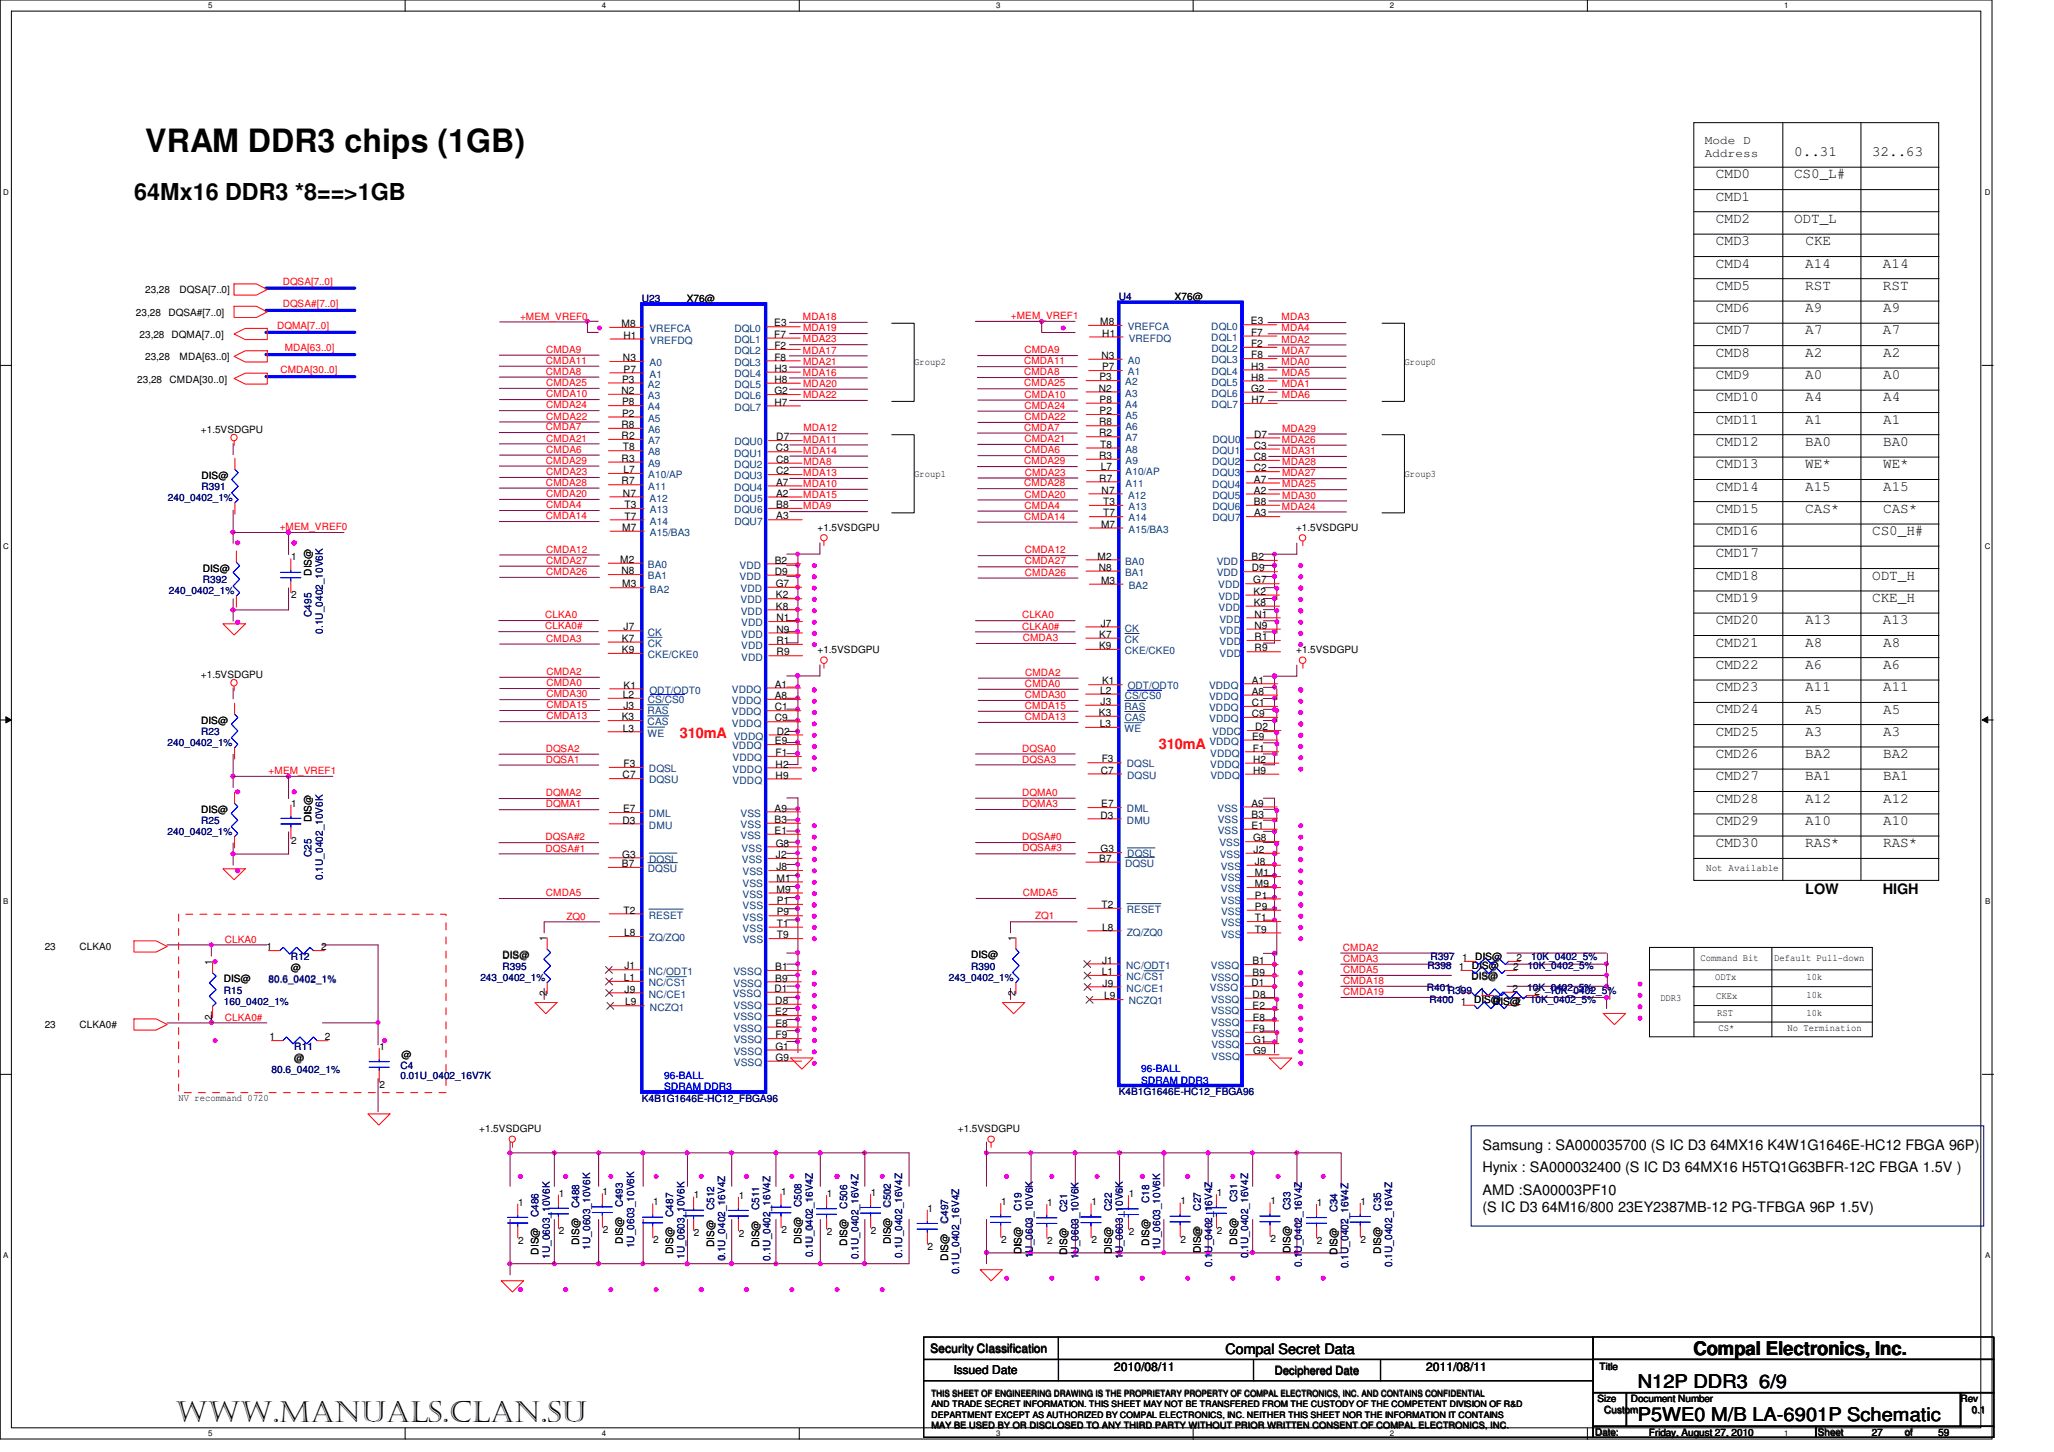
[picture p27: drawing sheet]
<svg xmlns="http://www.w3.org/2000/svg" width="297mm" height="210mm" viewBox="0 0 297 210" stroke-linecap="round" stroke-linejoin="round" font-family="sans-serif">
<defs><g id="words">
<text font-size="4.6" x="21" y="22">VRAM DDR3 chips (1GB)</text>
<text font-size="4.2" x="25.4" y="205.5">www.manuals.clan.su</text>
<text font-size="3.4" x="19.4" y="28.9">64Mx16 DDR3 *8==&gt;1GB</text>
<g font-size="2.7">
<text x="244.9" y="195.8">Compal Electronics, Inc.</text>
<text x="236.8" y="200.6">N12P DDR3 6/9</text>
<text x="236.8" y="205.4">P5WE0 M/B LA-6901P Schematic</text>
</g>
<g font-size="2.1">
<text x="259.5" y="22.6">0..31</text>
<text x="270.7" y="22.6">32..63</text>
<text x="248.1" y="25.8">CMD0</text>
<text x="248.1" y="29">CMD1</text>
<text x="259.5" y="25.8">CS0_L#</text>
<text x="248.1" y="32.2">CMD2</text>
<text x="248.1" y="35.5">CMD3</text>
<text x="259.5" y="32.2">ODT_L</text>
<text x="261.1" y="35.5">CKE</text>
<text x="248.1" y="38.7">CMD4</text>
<text x="248.1" y="41.9">CMD5</text>
<text x="261.1" y="38.7">A14</text>
<text x="261.1" y="41.9">RST</text>
<text x="272.3" y="41.9">RST</text>
<text x="272.3" y="38.7">A14</text>
<text x="248.1" y="45.1">CMD6</text>
<text x="261.1" y="45.1">A9</text>
<text x="272.3" y="45.1">A9</text>
<text x="248.1" y="48.3">CMD7</text>
<text x="248.1" y="51.6">CMD8</text>
<text x="261.1" y="48.3">A7</text>
<text x="261.1" y="51.6">A2</text>
<text x="272.3" y="48.3">A7</text>
<text x="272.3" y="51.6">A2</text>
<text x="248.1" y="54.8">CMD9</text>
<text x="248.1" y="58">CMD10</text>
<text x="261.1" y="54.8">A0</text>
<text x="261.1" y="58">A4</text>
<text x="272.3" y="58">A4</text>
<text x="272.3" y="54.8">A0</text>
<text x="248.1" y="61.2">CMD11</text>
<text x="248.1" y="64.4">CMD12</text>
<text x="261.1" y="64.4">BA0</text>
<text x="261.1" y="61.3">A1</text>
<text x="272.3" y="61.3">A1</text>
<text x="272.3" y="64.4">BA0</text>
<text x="248.1" y="67.7">CMD13</text>
<text x="248.1" y="70.9">CMD14</text>
<text x="261.1" y="70.9">A15</text>
<text x="261.1" y="67.7">WE*</text>
<text x="272.3" y="67.7">WE*</text>
<text x="272.3" y="70.9">A15</text>
<text x="248.1" y="74.1">CMD15</text>
<text x="248.2" y="77.4">CMD16</text>
<text x="261.1" y="74.1">CAS*</text>
<text x="270.7" y="77.4">CS0_H#</text>
<text x="272.3" y="74.1">CAS*</text>
<text x="248.2" y="80.6">CMD17</text>
<text x="248.2" y="83.8">CMD18</text>
<text x="270.7" y="83.8">ODT_H</text>
<text x="248.2" y="87">CMD19</text>
<text x="270.7" y="87">CKE_H</text>
<text x="248.2" y="90.2">CMD20</text>
<text x="248.2" y="93.5">CMD21</text>
<text x="261.1" y="90.2">A13</text>
<text x="261.1" y="93.5">A8</text>
<text x="272.3" y="90.2">A13</text>
<text x="272.3" y="93.5">A8</text>
<text x="248.1" y="96.7">CMD22</text>
<text x="248.1" y="99.9">CMD23</text>
<text x="261.1" y="99.9">A11</text>
<text x="261.1" y="96.7">A6</text>
<text x="272.3" y="99.9">A11</text>
<text x="272.3" y="96.7">A6</text>
<text x="248.1" y="103.1">CMD24</text>
<text x="248.1" y="106.3">CMD25</text>
<text x="261.1" y="106.3">A3</text>
<text x="261.1" y="103.2">A5</text>
<text x="272.3" y="103.2">A5</text>
<text x="272.3" y="106.3">A3</text>
<text x="248.1" y="109.6">CMD26</text>
<text x="248.1" y="112.8">CMD27</text>
<text x="261.1" y="109.6">BA2</text>
<text x="261.1" y="112.8">BA1</text>
<text x="272.3" y="109.6">BA2</text>
<text x="272.3" y="112.8">BA1</text>
<text x="248.1" y="116">CMD28</text>
<text x="248.1" y="119.3">CMD29</text>
<text x="261.1" y="116">A12</text>
<text x="261.1" y="119.3">A10</text>
<text x="272.3" y="116">A12</text>
<text x="272.3" y="119.3">A10</text>
<text x="248.1" y="122.5">CMD30</text>
<text x="261.1" y="122.5">RAS*</text>
<text x="272.3" y="122.5">RAS*</text>
<text x="261.1" y="129.2">LOW</text>
<text x="272.3" y="129.2">HIGH</text>
<text x="214.4" y="166.3">Samsung : SA000035700 (S IC D3 64MX16 K4W1G1646E-HC12 FBGA 96P)</text>
<text x="214.4" y="169.5">Hynix : SA000032400 (S IC D3 64MX16 H5TQ1G63BFR-12C FBGA 1.5V )</text>
<text x="214.4" y="172.7">AMD :SA00003PF10</text>
<text x="214.4" y="175.2">(S IC D3 64M16/800 23EY2387MB-12 PG-TFBGA 96P 1.5V)</text>
<text x="177.2" y="195.7">Compal Secret Data</text>
</g>
<g font-size="2.1" fill="#f00">
<text x="98.3" y="106.6">310mA</text>
<text x="167.6" y="108.3">310mA</text>
</g>
<g font-size="1.7">
<text x="246.6" y="20.8">Mode D</text>
<text x="246.6" y="22.6">Address</text>
<text x="134.5" y="195.5">Security Classification</text>
<text x="137.9" y="198.6">Issued Date</text>
<text x="161.1" y="198.1">2010/08/11</text>
<text x="184.3" y="198.7">Deciphered Date</text>
<text x="206.2" y="198.1">2011/08/11</text>
</g>
<g font-size="1.5">
<text x="89.9" y="47.3">M8</text>
<text x="99.3" y="43.7">X76@</text>
<text x="112" y="47.2">E3</text>
<text x="159.1" y="47">M8</text>
<text x="169.9" y="43.4">X76@</text>
<text x="180.9" y="46.9">E3</text>
<text x="90.1" y="52.2">N3</text>
<text x="90.1" y="49">H1</text>
<text x="90.2" y="53.9">P7</text>
<text x="112" y="48.8">F7</text>
<text x="112" y="50.5">F2</text>
<text x="112" y="52.1">F8</text>
<text x="112" y="53.8">H3</text>
<text x="159.3" y="51.9">N3</text>
<text x="159.4" y="53.5">P7</text>
<text x="159.4" y="48.7">H1</text>
<text x="180.9" y="48.5">F7</text>
<text x="180.9" y="50.2">F2</text>
<text x="180.9" y="51.8">F8</text>
<text x="180.9" y="53.4">H3</text>
<text x="89.9" y="57">N2</text>
<text x="90" y="55.3">P3</text>
<text x="90" y="58.6">P8</text>
<text x="112" y="55.4">H8</text>
<text x="112" y="57">G2</text>
<text x="112" y="58.6">H7</text>
<text x="158.9" y="56.6">N2</text>
<text x="159" y="55">P3</text>
<text x="159" y="58.2">P8</text>
<text x="159" y="59.9">P2</text>
<text x="180.9" y="55">H8</text>
<text x="181" y="56.6">G2</text>
<text x="181" y="58.3">H7</text>
<text x="89.9" y="61.9">R8</text>
<text x="89.9" y="63.5">R2</text>
<text x="90" y="60.2">P2</text>
<text x="90.1" y="65.1">T8</text>
<text x="112.2" y="65.3">C3</text>
<text x="112.3" y="63.6">D7</text>
<text x="158.9" y="61.5">R8</text>
<text x="158.9" y="63.1">R2</text>
<text x="159.1" y="64.7">T8</text>
<text x="181.3" y="64.9">C3</text>
<text x="181.4" y="63.3">D7</text>
<text x="29.1" y="69.2">DIS@</text>
<text x="89.9" y="66.8">R3</text>
<text x="89.9" y="70">R7</text>
<text x="90.1" y="71.8">N7</text>
<text x="90.2" y="68.4">L7</text>
<text x="112.2" y="66.9">C8</text>
<text x="112.2" y="68.6">C2</text>
<text x="112.2" y="70.2">A7</text>
<text x="112.2" y="71.8">A2</text>
<text x="159" y="66.4">R3</text>
<text x="159" y="69.6">R7</text>
<text x="159.2" y="68">L7</text>
<text x="159.3" y="71.3">N7</text>
<text x="181.3" y="66.5">C8</text>
<text x="181.3" y="68.1">C2</text>
<text x="181.3" y="69.8">A7</text>
<text x="181.3" y="71.4">A2</text>
<text x="90" y="76.7">M7</text>
<text x="90.3" y="73.5">T3</text>
<text x="90.3" y="75.1">T7</text>
<text x="112.2" y="73.4">B8</text>
<text x="112.2" y="75.1">A3</text>
<text x="159.2" y="76.3">M7</text>
<text x="159.6" y="73">T3</text>
<text x="159.6" y="74.6">T7</text>
<text x="181.3" y="73">B8</text>
<text x="181.4" y="74.6">A3</text>
<text x="29.3" y="82.7">DIS@</text>
<text x="42.1" y="81">1</text>
<text x="45" y="83.2" transform="rotate(-90 45 83.2)">DIS@</text>
<text x="89.7" y="81.4">M2</text>
<text x="89.9" y="83">N8</text>
<text x="112" y="81.5">B2</text>
<text x="112" y="83.1">D9</text>
<text x="158.7" y="80.9">M2</text>
<text x="158.9" y="82.5">N8</text>
<text x="181" y="81">B2</text>
<text x="181" y="82.6">D9</text>
<text x="42.1" y="86.5">2</text>
<text x="90" y="84.9">M3</text>
<text x="112.2" y="84.9">G7</text>
<text x="112.2" y="86.5">K2</text>
<text x="112.2" y="88.1">K8</text>
<text x="112.3" y="89.8">N1</text>
<text x="159.2" y="84.4">M3</text>
<text x="181.2" y="84.3">G7</text>
<text x="181.3" y="86">K2</text>
<text x="181.3" y="87.6">K8</text>
<text x="181.4" y="89.3">N1</text>
<text x="89.9" y="94.4">K9</text>
<text x="89.9" y="92.8">K7</text>
<text x="90.2" y="91.1">J7</text>
<text x="112.3" y="91.5">N9</text>
<text x="112.3" y="93.1">R1</text>
<text x="112.3" y="94.8">R9</text>
<text x="158.9" y="93.8">K9</text>
<text x="159" y="92.2">K7</text>
<text x="159.2" y="90.6">J7</text>
<text x="181.4" y="90.9">N9</text>
<text x="181.4" y="92.5">R1</text>
<text x="181.4" y="94.2">R9</text>
<text x="90.1" y="100.9">L2</text>
<text x="90.2" y="99.5">K1</text>
<text x="112" y="99.4">A1</text>
<text x="112" y="101.1">A8</text>
<text x="159.1" y="100.3">L2</text>
<text x="159.2" y="101.9">J3</text>
<text x="159.4" y="98.9">K1</text>
<text x="181" y="98.8">A1</text>
<text x="181" y="100.4">A8</text>
<text x="29.1" y="104.6">DIS@</text>
<text x="89.9" y="104.1">K3</text>
<text x="90.1" y="105.8">L3</text>
<text x="90.2" y="102.5">J3</text>
<text x="112.1" y="102.7">C1</text>
<text x="112.1" y="104.3">C9</text>
<text x="112.1" y="107.6">E9</text>
<text x="112.3" y="106.2">D2</text>
<text x="158.9" y="103.5">K3</text>
<text x="159.1" y="105.1">L3</text>
<text x="181" y="102.1">C1</text>
<text x="181" y="103.7">C9</text>
<text x="181.1" y="106.9">E9</text>
<text x="181.5" y="105.6">D2</text>
<text x="90" y="112.5">C7</text>
<text x="90.2" y="110.9">F3</text>
<text x="112.1" y="109.3">F1</text>
<text x="112.2" y="111">H2</text>
<text x="112.2" y="112.6">H9</text>
<text x="159.2" y="111.8">C7</text>
<text x="159.3" y="110.2">F3</text>
<text x="181.2" y="108.6">F1</text>
<text x="181.2" y="110.3">H2</text>
<text x="181.2" y="111.9">H9</text>
<text x="29.1" y="117.5">DIS@</text>
<text x="42.1" y="116.6">1</text>
<text x="45.1" y="118.8" transform="rotate(-90 45.1 118.8)">DIS@</text>
<text x="90" y="119">D3</text>
<text x="90.1" y="117.4">E7</text>
<text x="112" y="117.3">A9</text>
<text x="112" y="119">B3</text>
<text x="159.2" y="118.3">D3</text>
<text x="159.2" y="116.7">E7</text>
<text x="181" y="116.6">A9</text>
<text x="181" y="119.8">E1</text>
<text x="181" y="118.2">B3</text>
<text x="42.1" y="122.1">2</text>
<text x="89.9" y="125.4">B7</text>
<text x="90" y="124">G3</text>
<text x="112" y="120.6">E1</text>
<text x="112.2" y="122.4">G8</text>
<text x="112.2" y="124">J2</text>
<text x="112.3" y="125.8">J8</text>
<text x="159" y="124.6">B7</text>
<text x="159.2" y="123.2">G3</text>
<text x="181.2" y="121.6">G8</text>
<text x="181.3" y="123.3">J2</text>
<text x="181.4" y="125">J8</text>
<text x="112.3" y="127.4">M1</text>
<text x="112.3" y="129">M9</text>
<text x="112.3" y="130.7">P1</text>
<text x="159.3" y="131.3">T2</text>
<text x="181.5" y="126.7">M1</text>
<text x="181.5" y="128.3">M9</text>
<text x="181.5" y="129.9">P1</text>
<text x="181.5" y="131.5">P9</text>
<text x="38.5" y="137.4">1</text>
<text x="46.4" y="137.4">2</text>
<text x="79.1" y="136.1" transform="rotate(-90 79.1 136.1)">1</text>
<text x="90.2" y="132.1">T2</text>
<text x="90.2" y="135.3">L8</text>
<text x="112.3" y="132.3">P9</text>
<text x="112.3" y="134">T1</text>
<text x="112.3" y="135.6">T9</text>
<text x="146.9" y="136.1" transform="rotate(-90 146.9 136.1)">1</text>
<text x="159.4" y="134.5">L8</text>
<text x="181.5" y="133.2">T1</text>
<text x="181.5" y="134.8">T9</text>
<text x="30.7" y="139.5" transform="rotate(-90 30.7 139.5)">1</text>
<text x="32.4" y="142">DIS@</text>
<text x="42.1" y="140.4">@</text>
<text x="72.7" y="138.6">DIS@</text>
<text x="90.2" y="141.8">L1</text>
<text x="90.3" y="140.1">J1</text>
<text x="90.3" y="143.5">J9</text>
<text x="112" y="143.4">D1</text>
<text x="112.1" y="140.2">B1</text>
<text x="112.1" y="141.9">B9</text>
<text x="140.5" y="138.5">DIS@</text>
<text x="146.9" y="144" transform="rotate(-90 146.9 144)">2</text>
<text x="159.4" y="141">L1</text>
<text x="159.4" y="139.3">J1</text>
<text x="159.5" y="142.6">J9</text>
<text x="181" y="142.5">D1</text>
<text x="181.1" y="139.4">B1</text>
<text x="181.1" y="141">B9</text>
<text x="211" y="140.2">1</text>
<text x="211.4" y="138.9">1</text>
<text x="212.9" y="140">DIS@</text>
<text x="213.3" y="138.7">DIS@</text>
<text x="214" y="143.9">1</text>
<text x="218.8" y="140.2">2</text>
<text x="219.3" y="138.9">2</text>
<text x="221.9" y="143.9">2</text>
<text x="30.7" y="147.4" transform="rotate(-90 30.7 147.4)">2</text>
<text x="79.1" y="144" transform="rotate(-90 79.1 144)">2</text>
<text x="90.4" y="145.3">L9</text>
<text x="112.1" y="145.1">D8</text>
<text x="112.1" y="146.8">E2</text>
<text x="112.1" y="148.4">E8</text>
<text x="159.7" y="144.5">L9</text>
<text x="181.1" y="144.3">D8</text>
<text x="181.2" y="145.9">E2</text>
<text x="181.2" y="147.5">E8</text>
<text x="181.2" y="149.2">F9</text>
<text x="211.3" y="145.3">1</text>
<text x="213.2" y="145.1">DIS@</text>
<text x="215.9" y="145.3">DIS@</text>
<text x="219.1" y="145.3">2</text>
<text x="39" y="150.4">1</text>
<text x="42.6" y="153.5">@</text>
<text x="47" y="150.4">2</text>
<text x="112.1" y="150.1">F9</text>
<text x="112.2" y="151.7">G1</text>
<text x="112.2" y="153.4">G9</text>
<text x="181.2" y="150.8">G1</text>
<text x="181.2" y="152.4">G9</text>
<text x="80.8" y="173">1</text>
<text x="87.2" y="172.8">1</text>
<text x="100.4" y="173.2">1</text>
<text x="106.8" y="173.3">1</text>
<text x="113" y="172.8">1</text>
<text x="119.6" y="173">1</text>
<text x="126" y="172.9">1</text>
<text x="163.2" y="173.1">1</text>
<text x="176" y="172.9">1</text>
<text x="74.9" y="174.3">1</text>
<text x="74.9" y="179.8">2</text>
<text x="80.8" y="178.5">2</text>
<text x="87.2" y="178.2">2</text>
<text x="90.1" y="179.8" transform="rotate(-90 90.1 179.8)">DIS@</text>
<text x="94.4" y="174.2">1</text>
<text x="94.4" y="179.8">2</text>
<text x="100.4" y="178.7">2</text>
<text x="106.8" y="178.8">2</text>
<text x="113" y="178.3">2</text>
<text x="115.9" y="179.8" transform="rotate(-90 115.9 179.8)">DIS@</text>
<text x="119.6" y="178.5">2</text>
<text x="126" y="178.3">2</text>
<text x="128.8" y="179.9" transform="rotate(-90 128.8 179.9)">DIS@</text>
<text x="134.1" y="175.1">1</text>
<text x="144.8" y="174.2">1</text>
<text x="144.8" y="179.7">2</text>
<text x="151.4" y="174.3">1</text>
<text x="151.4" y="179.9">2</text>
<text x="157.8" y="174.2">1</text>
<text x="157.8" y="179.7">2</text>
<text x="163.2" y="178.5">2</text>
<text x="170.7" y="174.1">1</text>
<text x="170.7" y="179.6">2</text>
<text x="176" y="178.4">2</text>
<text x="178.9" y="179.9" transform="rotate(-90 178.9 179.9)">DIS@</text>
<text x="183.7" y="174.1">1</text>
<text x="183.7" y="179.6">2</text>
<text x="190.4" y="174.3">1</text>
<text x="190.4" y="179.8">2</text>
<text x="196.8" y="174.1">1</text>
<text x="196.8" y="179.7">2</text>
<text x="77.9" y="181.4" transform="rotate(-90 77.9 181.4)">DIS@</text>
<text x="83.7" y="180" transform="rotate(-90 83.7 180)">DIS@</text>
<text x="97.4" y="181.3" transform="rotate(-90 97.4 181.3)">DIS@</text>
<text x="103.3" y="180.3" transform="rotate(-90 103.3 180.3)">DIS@</text>
<text x="109.8" y="180.3" transform="rotate(-90 109.8 180.3)">DIS@</text>
<text x="122.5" y="180.1" transform="rotate(-90 122.5 180.1)">DIS@</text>
<text x="134.2" y="180.7">2</text>
<text x="137.1" y="182.3" transform="rotate(-90 137.1 182.3)">DIS@</text>
<text x="147.7" y="181.3" transform="rotate(-90 147.7 181.3)">DIS@</text>
<text x="154.3" y="181.4" transform="rotate(-90 154.3 181.4)">DIS@</text>
<text x="160.8" y="181.3" transform="rotate(-90 160.8 181.3)">DIS@</text>
<text x="166.2" y="180.1" transform="rotate(-90 166.2 180.1)">DIS@</text>
<text x="173.7" y="181.2" transform="rotate(-90 173.7 181.2)">DIS@</text>
<text x="186.6" y="181.2" transform="rotate(-90 186.6 181.2)">DIS@</text>
<text x="193.4" y="181.4" transform="rotate(-90 193.4 181.4)">DIS@</text>
<text x="199.7" y="181.2" transform="rotate(-90 199.7 181.2)">DIS@</text>
</g>
<g font-size="1.5" fill="#000080">
<text x="92.8" y="43.7">U23</text>
<text x="161.8" y="43.4">U4</text>
<text x="29.1" y="70.9">R391</text>
<text x="24.3" y="72.4">240_0402_1%</text>
<text x="24.4" y="85.9">240_0402_1%</text>
<text x="29.3" y="84.3">R392</text>
<text x="45" y="89.2" transform="rotate(-90 45 89.2)">C495</text>
<text x="46.7" y="91.6" transform="rotate(-90 46.7 91.6)">0.1U_0402_10V6K</text>
<text x="24.2" y="107.8">240_0402_1%</text>
<text x="29.1" y="106.2">R23</text>
<text x="29.1" y="119.1">R25</text>
<text x="24.2" y="120.7">240_0402_1%</text>
<text x="45.1" y="123.9" transform="rotate(-90 45.1 123.9)">C25</text>
<text x="46.7" y="127.2" transform="rotate(-90 46.7 127.2)">0.1U_0402_10V6K</text>
<text x="32.4" y="143.6">R15</text>
<text x="38.8" y="142">80.6_0402_1%</text>
<text x="42.1" y="138.8">R12</text>
<text x="69.5" y="141.8">243_0402_1%</text>
<text x="72.7" y="140.2">R395</text>
<text x="137.2" y="141.8">243_0402_1%</text>
<text x="140.5" y="140.2">R390</text>
<text x="206.4" y="140">R398</text>
<text x="206.9" y="138.7">R397</text>
<text x="209.4" y="143.7">R399</text>
<text x="220.9" y="140">10K_0402_5%</text>
<text x="221.4" y="138.7">10K_0402_5%</text>
<text x="224.1" y="143.7">10K_0402_5%</text>
<text x="32.4" y="145.2">160_0402_1%</text>
<text x="206.7" y="145.1">R400</text>
<text x="221.3" y="145.1">10K_0402_5%</text>
<text x="39.3" y="155.1">80.6_0402_1%</text>
<text x="42.6" y="151.8">R11</text>
<text x="92.8" y="159.2">K4B1G1646E-HC12_FBGA96</text>
<text x="161.8" y="158.3">K4B1G1646E-HC12_FBGA96</text>
<text x="166.2" y="173.9" transform="rotate(-90 166.2 173.9)">C18</text>
<text x="178.9" y="173.8" transform="rotate(-90 178.9 173.8)">C31</text>
<text x="77.9" y="176" transform="rotate(-90 77.9 176)">C486</text>
<text x="83.7" y="174.7" transform="rotate(-90 83.7 174.7)">C488</text>
<text x="90.1" y="174.5" transform="rotate(-90 90.1 174.5)">C493</text>
<text x="97.4" y="176" transform="rotate(-90 97.4 176)">C487</text>
<text x="103.3" y="174.9" transform="rotate(-90 103.3 174.9)">C512</text>
<text x="109.8" y="175" transform="rotate(-90 109.8 175)">C511</text>
<text x="115.9" y="174.5" transform="rotate(-90 115.9 174.5)">C508</text>
<text x="122.5" y="174.7" transform="rotate(-90 122.5 174.7)">C506</text>
<text x="128.8" y="174.6" transform="rotate(-90 128.8 174.6)">C502</text>
<text x="137.1" y="176.9" transform="rotate(-90 137.1 176.9)">C497</text>
<text x="147.7" y="175.1" transform="rotate(-90 147.7 175.1)">C19</text>
<text x="154.3" y="175.2" transform="rotate(-90 154.3 175.2)">C21</text>
<text x="160.8" y="175.1" transform="rotate(-90 160.8 175.1)">C22</text>
<text x="173.7" y="175" transform="rotate(-90 173.7 175)">C27</text>
<text x="186.6" y="175" transform="rotate(-90 186.6 175)">C33</text>
<text x="193.4" y="175.2" transform="rotate(-90 193.4 175.2)">C34</text>
<text x="199.7" y="175" transform="rotate(-90 199.7 175)">C35</text>
<text x="79.5" y="182" transform="rotate(-90 79.5 182)">1U_0603_10V6K</text>
<text x="85.4" y="180.6" transform="rotate(-90 85.4 180.6)">1U_0603_10V6K</text>
<text x="91.7" y="180.4" transform="rotate(-90 91.7 180.4)">1U_0603_10V6K</text>
<text x="99" y="182" transform="rotate(-90 99 182)">1U_0603_10V6K</text>
<text x="104.9" y="182.2" transform="rotate(-90 104.9 182.2)">0.1U_0402_16V4Z</text>
<text x="111.4" y="182.2" transform="rotate(-90 111.4 182.2)">0.1U_0402_16V4Z</text>
<text x="117.5" y="181.8" transform="rotate(-90 117.5 181.8)">0.1U_0402_16V4Z</text>
<text x="124.1" y="182" transform="rotate(-90 124.1 182)">0.1U_0402_16V4Z</text>
<text x="130.5" y="181.8" transform="rotate(-90 130.5 181.8)">0.1U_0402_16V4Z</text>
<text x="138.7" y="184.2" transform="rotate(-90 138.7 184.2)">0.1U_0402_16V4Z</text>
<text x="149.4" y="181.9" transform="rotate(-90 149.4 181.9)">1U_0603_10V6K</text>
<text x="156" y="182.1" transform="rotate(-90 156 182.1)">1U_0603_10V6K</text>
<text x="162.4" y="181.9" transform="rotate(-90 162.4 181.9)">1U_0603_10V6K</text>
<text x="167.8" y="180.7" transform="rotate(-90 167.8 180.7)">1U_0603_10V6K</text>
<text x="175.3" y="183.1" transform="rotate(-90 175.3 183.1)">0.1U_0402_16V4Z</text>
<text x="180.5" y="181.8" transform="rotate(-90 180.5 181.8)">0.1U_0402_16V4Z</text>
<text x="188.3" y="183.1" transform="rotate(-90 188.3 183.1)">0.1U_0402_16V4Z</text>
<text x="195" y="183.3" transform="rotate(-90 195 183.3)">0.1U_0402_16V4Z</text>
<text x="201.3" y="183.2" transform="rotate(-90 201.3 183.2)">0.1U_0402_16V4Z</text>
</g>
<g font-size="1.5" fill="#004080">
<text x="106.2" y="47.9">DQL0</text>
<text x="163.1" y="47.7">VREFCA</text>
<text x="175.2" y="47.6">DQL0</text>
<text x="93.9" y="48">VREFCA</text>
<text x="93.9" y="52.9">A0</text>
<text x="94" y="49.7">VREFDQ</text>
<text x="106.2" y="49.6">DQL1</text>
<text x="106.2" y="51.2">DQL2</text>
<text x="106.2" y="52.8">DQL3</text>
<text x="163.1" y="52.6">A0</text>
<text x="163.2" y="49.4">VREFDQ</text>
<text x="175.2" y="49.3">DQL1</text>
<text x="175.2" y="50.9">DQL2</text>
<text x="175.2" y="52.5">DQL3</text>
<text x="93.7" y="56.1">A2</text>
<text x="93.7" y="57.7">A3</text>
<text x="93.7" y="59.3">A4</text>
<text x="93.9" y="54.6">A1</text>
<text x="106.2" y="54.5">DQL4</text>
<text x="106.2" y="56.1">DQL5</text>
<text x="106.2" y="57.7">DQL6</text>
<text x="106.2" y="59.4">DQL7</text>
<text x="162.7" y="55.7">A2</text>
<text x="162.7" y="57.3">A3</text>
<text x="162.7" y="59">A4</text>
<text x="163.1" y="54.3">A1</text>
<text x="175.2" y="54.2">DQL4</text>
<text x="175.2" y="55.7">DQL5</text>
<text x="175.2" y="57.4">DQL6</text>
<text x="175.2" y="59">DQL7</text>
<text x="93.7" y="61">A5</text>
<text x="93.7" y="62.6">A6</text>
<text x="93.7" y="64.2">A7</text>
<text x="93.7" y="65.8">A8</text>
<text x="106.2" y="64.4">DQU0</text>
<text x="162.7" y="60.6">A5</text>
<text x="162.7" y="62.2">A6</text>
<text x="162.8" y="63.8">A7</text>
<text x="162.8" y="65.4">A8</text>
<text x="175.3" y="65.6">DQU1</text>
<text x="175.3" y="64">DQU0</text>
<text x="93.7" y="67.5">A9</text>
<text x="93.7" y="69.1">A10/AP</text>
<text x="93.7" y="70.8">A11</text>
<text x="106.2" y="66">DQU1</text>
<text x="106.2" y="67.6">DQU2</text>
<text x="106.2" y="69.3">DQU3</text>
<text x="106.2" y="70.9">DQU4</text>
<text x="162.8" y="67.1">A9</text>
<text x="162.8" y="68.7">A10/AP</text>
<text x="162.8" y="70.3">A11</text>
<text x="175.3" y="67.2">DQU2</text>
<text x="175.3" y="68.9">DQU3</text>
<text x="175.3" y="70.5">DQU4</text>
<text x="93.9" y="72.5">A12</text>
<text x="94" y="74.2">A13</text>
<text x="94" y="75.8">A14</text>
<text x="94" y="77.5">A15/BA3</text>
<text x="106.2" y="72.5">DQU5</text>
<text x="106.2" y="74.2">DQU6</text>
<text x="106.2" y="75.8">DQU7</text>
<text x="163.1" y="72.1">A12</text>
<text x="163.2" y="73.7">A13</text>
<text x="163.2" y="75.4">A14</text>
<text x="163.2" y="77">A15/BA3</text>
<text x="175.3" y="72.1">DQU5</text>
<text x="175.3" y="73.7">DQU6</text>
<text x="175.3" y="75.4">DQU7</text>
<text x="93.7" y="82.1">BA0</text>
<text x="93.7" y="83.7">BA1</text>
<text x="106.9" y="82.2">VDD</text>
<text x="106.9" y="83.8">VDD</text>
<text x="162.7" y="81.6">BA0</text>
<text x="162.7" y="83.2">BA1</text>
<text x="175.9" y="81.7">VDD</text>
<text x="176" y="83.3">VDD</text>
<text x="94" y="85.7">BA2</text>
<text x="107.1" y="85.6">VDD</text>
<text x="107.1" y="87.2">VDD</text>
<text x="107.1" y="88.9">VDD</text>
<text x="163.2" y="85.1">BA2</text>
<text x="176.2" y="85.1">VDD</text>
<text x="176.2" y="86.7">VDD</text>
<text x="176.2" y="88.3">VDD</text>
<text x="93.7" y="95.1">CKE/CKE0</text>
<text x="93.7" y="91.9">CK</text>
<text x="93.7" y="93.5">CK</text>
<text x="107.2" y="90.5">VDD</text>
<text x="107.2" y="92.2">VDD</text>
<text x="107.2" y="93.8">VDD</text>
<text x="107.2" y="95.5">VDD</text>
<text x="162.7" y="94.6">CKE/CKE0</text>
<text x="162.7" y="91.3">CK</text>
<text x="162.7" y="92.9">CK</text>
<text x="176.3" y="90">VDD</text>
<text x="176.4" y="91.6">VDD</text>
<text x="176.4" y="93.3">VDD</text>
<text x="176.4" y="94.9">VDD</text>
<text x="93.7" y="101.6">CS/CS0</text>
<text x="93.9" y="100.3">ODT/ODT0</text>
<text x="105.8" y="100.1">VDDQ</text>
<text x="105.8" y="101.8">VDDQ</text>
<text x="162.7" y="101">CS/CS0</text>
<text x="163.1" y="99.7">ODT/ODT0</text>
<text x="174.8" y="99.5">VDDQ</text>
<text x="174.9" y="101.2">VDDQ</text>
<text x="93.6" y="106.5">WE</text>
<text x="93.7" y="103.3">RAS</text>
<text x="93.7" y="104.9">CAS</text>
<text x="105.8" y="103.4">VDDQ</text>
<text x="105.8" y="105">VDDQ</text>
<text x="106.1" y="106.9">VDDQ</text>
<text x="162.6" y="105.8">WE</text>
<text x="162.6" y="102.6">RAS</text>
<text x="162.6" y="104.2">CAS</text>
<text x="174.9" y="102.8">VDDQ</text>
<text x="174.9" y="104.4">VDDQ</text>
<text x="174.9" y="107.7">VDDQ</text>
<text x="175.3" y="106.3">VDDQ</text>
<text x="93.8" y="111.6">DQSL</text>
<text x="93.9" y="113.3">DQSU</text>
<text x="105.9" y="108.3">VDDQ</text>
<text x="105.9" y="110">VDDQ</text>
<text x="105.9" y="111.7">VDDQ</text>
<text x="105.9" y="113.3">VDDQ</text>
<text x="163" y="110.9">DQSL</text>
<text x="163" y="112.6">DQSU</text>
<text x="175" y="109.4">VDDQ</text>
<text x="175" y="111">VDDQ</text>
<text x="175" y="112.6">VDDQ</text>
<text x="93.8" y="119.8">DMU</text>
<text x="93.9" y="118.1">DML</text>
<text x="107.1" y="118.1">VSS</text>
<text x="107.1" y="119.7">VSS</text>
<text x="163" y="119.1">DMU</text>
<text x="163" y="117.4">DML</text>
<text x="176.1" y="117.3">VSS</text>
<text x="176.1" y="119">VSS</text>
<text x="93.9" y="124.7">DQSL</text>
<text x="107.1" y="121.3">VSS</text>
<text x="107.3" y="123.1">VSS</text>
<text x="107.3" y="124.8">VSS</text>
<text x="162.7" y="125.3">DQSU</text>
<text x="163" y="123.9">DQSL</text>
<text x="176.1" y="120.6">VSS</text>
<text x="176.3" y="122.4">VSS</text>
<text x="176.4" y="124">VSS</text>
<text x="176.5" y="125.8">VSS</text>
<text x="93.7" y="126.1">DQSU</text>
<text x="107.4" y="126.5">VSS</text>
<text x="107.4" y="128.2">VSS</text>
<text x="107.4" y="129.8">VSS</text>
<text x="107.4" y="131.4">VSS</text>
<text x="163" y="132">RESET</text>
<text x="176.6" y="127.4">VSS</text>
<text x="176.6" y="129">VSS</text>
<text x="176.6" y="130.6">VSS</text>
<text x="93.8" y="136.1">ZQ/ZQ0</text>
<text x="93.8" y="132.8">RESET</text>
<text x="107.4" y="133.1">VSS</text>
<text x="107.4" y="134.7">VSS</text>
<text x="107.4" y="136.4">VSS</text>
<text x="162.9" y="135.2">ZQ/ZQ0</text>
<text x="176.6" y="132.3">VSS</text>
<text x="176.6" y="133.9">VSS</text>
<text x="176.6" y="135.6">VSS</text>
<text x="93.8" y="140.9">NC/ODT1</text>
<text x="93.8" y="142.6">NC/CS1</text>
<text x="106.1" y="141">VSSQ</text>
<text x="106.1" y="142.6">VSSQ</text>
<text x="162.9" y="140">NC/ODT1</text>
<text x="162.9" y="141.7">NC/CS1</text>
<text x="162.9" y="143.3">NC/CE1</text>
<text x="175" y="143.3">VSSQ</text>
<text x="175.1" y="140.1">VSSQ</text>
<text x="175.1" y="141.8">VSSQ</text>
<text x="93.8" y="144.2">NC/CE1</text>
<text x="94" y="146.1">NCZQ1</text>
<text x="106" y="144.1">VSSQ</text>
<text x="106.1" y="145.9">VSSQ</text>
<text x="106.1" y="147.5">VSSQ</text>
<text x="106.1" y="149.2">VSSQ</text>
<text x="163.2" y="145.2">NCZQ1</text>
<text x="175.1" y="145">VSSQ</text>
<text x="175.1" y="146.6">VSSQ</text>
<text x="175.2" y="148.3">VSSQ</text>
<text x="175.2" y="149.9">VSSQ</text>
<text x="106.1" y="150.8">VSSQ</text>
<text x="106.1" y="152.5">VSSQ</text>
<text x="106.1" y="154.1">VSSQ</text>
<text x="175.2" y="151.6">VSSQ</text>
<text x="175.2" y="153.2">VSSQ</text>
</g>
<g font-size="1.5" fill="#00f">
<text x="96" y="156">96-BALL</text>
<text x="165" y="155">96-BALL</text>
<text x="96" y="157.6">SDRAM DDR3</text>
<text x="165" y="156.6">SDRAM DDR3</text>
</g>
<g font-size="1.4" fill="#f00">
<text x="40.9" y="41.2">DQSA[7..0]</text>
<text x="40.1" y="47.6">DQMA[7..0]</text>
<text x="40.9" y="44.4">DQSA#[7..0]</text>
<text x="75.2" y="46.2">+MEM_VREF0</text>
<text x="116.1" y="46.3">MDA18</text>
<text x="116.1" y="47.9">MDA19</text>
<text x="146.2" y="46.1">+MEM_VREF1</text>
<text x="185.3" y="46.3">MDA3</text>
<text x="185.3" y="47.9">MDA4</text>
<text x="40.5" y="54">CMDA[30..0]</text>
<text x="41.2" y="50.8">MDA[63..0]</text>
<text x="78.9" y="52.6">CMDA11</text>
<text x="79" y="51">CMDA9</text>
<text x="116.1" y="51.1">MDA17</text>
<text x="116.1" y="49.5">MDA23</text>
<text x="116.1" y="52.7">MDA21</text>
<text x="148.1" y="52.7">CMDA11</text>
<text x="148.1" y="51.1">CMDA9</text>
<text x="185.3" y="52.8">MDA0</text>
<text x="185.3" y="49.5">MDA2</text>
<text x="185.4" y="51.2">MDA7</text>
<text x="78.9" y="54.2">CMDA8</text>
<text x="79" y="55.8">CMDA25</text>
<text x="79" y="59">CMDA24</text>
<text x="79" y="57.4">CMDA10</text>
<text x="116.1" y="54.3">MDA16</text>
<text x="116.1" y="57.5">MDA22</text>
<text x="116.1" y="55.9">MDA20</text>
<text x="148.1" y="54.2">CMDA8</text>
<text x="148.1" y="55.9">CMDA25</text>
<text x="148.1" y="59.1">CMDA24</text>
<text x="148.2" y="57.5">CMDA10</text>
<text x="185.4" y="54.3">MDA5</text>
<text x="185.4" y="56">MDA1</text>
<text x="185.4" y="57.6">MDA6</text>
<text x="78.9" y="62.2">CMDA7</text>
<text x="79" y="63.8">CMDA21</text>
<text x="79" y="60.7">CMDA22</text>
<text x="79" y="65.5">CMDA6</text>
<text x="116.2" y="65.6">MDA14</text>
<text x="116.2" y="64">MDA11</text>
<text x="116.2" y="62.4">MDA12</text>
<text x="148.1" y="62.3">CMDA7</text>
<text x="148.1" y="63.9">CMDA21</text>
<text x="148.2" y="60.7">CMDA22</text>
<text x="148.2" y="65.5">CMDA6</text>
<text x="185.4" y="64">MDA26</text>
<text x="185.4" y="62.4">MDA29</text>
<text x="185.4" y="65.6">MDA31</text>
<text x="79" y="67">CMDA29</text>
<text x="79" y="70.2">CMDA28</text>
<text x="79" y="71.9">CMDA20</text>
<text x="79" y="68.7">CMDA23</text>
<text x="116.2" y="70.4">MDA10</text>
<text x="116.2" y="68.8">MDA13</text>
<text x="116.2" y="67.2">MDA8</text>
<text x="148.1" y="67.1">CMDA29</text>
<text x="148.1" y="70.3">CMDA28</text>
<text x="148.2" y="71.9">CMDA20</text>
<text x="148.2" y="68.8">CMDA23</text>
<text x="185.4" y="68.9">MDA27</text>
<text x="185.4" y="67.3">MDA28</text>
<text x="185.4" y="70.5">MDA25</text>
<text x="40.5" y="76.6">+MEM_VREF0</text>
<text x="79" y="75.1">CMDA14</text>
<text x="79" y="73.5">CMDA4</text>
<text x="116.1" y="73.6">MDA9</text>
<text x="116.2" y="72">MDA15</text>
<text x="148.1" y="75.1">CMDA14</text>
<text x="148.2" y="73.5">CMDA4</text>
<text x="185.4" y="73.7">MDA24</text>
<text x="185.4" y="72.1">MDA30</text>
<text x="79" y="79.9">CMDA12</text>
<text x="79" y="81.5">CMDA27</text>
<text x="79" y="83.1">CMDA26</text>
<text x="148.2" y="80">CMDA12</text>
<text x="148.2" y="81.6">CMDA27</text>
<text x="148.2" y="83.2">CMDA26</text>
<text x="78.9" y="89.4">CLKA0</text>
<text x="147.8" y="89.4">CLKA0</text>
<text x="78.9" y="91">CLKA0#</text>
<text x="79" y="92.8">CMDA3</text>
<text x="147.8" y="91">CLKA0#</text>
<text x="147.9" y="92.7">CMDA3</text>
<text x="79" y="97.6">CMDA2</text>
<text x="79" y="100.8">CMDA30</text>
<text x="79" y="99.2">CMDA0</text>
<text x="148.2" y="100.9">CMDA30</text>
<text x="148.2" y="99.3">CMDA0</text>
<text x="148.2" y="97.7">CMDA2</text>
<text x="79" y="104">CMDA13</text>
<text x="79" y="102.4">CMDA15</text>
<text x="148.2" y="104.1">CMDA13</text>
<text x="148.2" y="102.5">CMDA15</text>
<text x="38.8" y="111.9">+MEM_VREF1</text>
<text x="78.9" y="108.7">DQSA2</text>
<text x="78.9" y="110.3">DQSA1</text>
<text x="147.8" y="108.7">DQSA0</text>
<text x="147.8" y="110.2">DQSA3</text>
<text x="78.9" y="115.1">DQMA2</text>
<text x="78.9" y="116.7">DQMA1</text>
<text x="147.8" y="115.1">DQMA0</text>
<text x="147.8" y="116.7">DQMA3</text>
<text x="78.9" y="121.5">DQSA#2</text>
<text x="78.9" y="123.1">DQSA#1</text>
<text x="147.8" y="121.5">DQSA#0</text>
<text x="147.8" y="123.1">DQSA#3</text>
<text x="78.9" y="129.5">CMDA5</text>
<text x="147.9" y="129.5">CMDA5</text>
<text x="32.5" y="136.3">CLKA0</text>
<text x="81.9" y="132.9">ZQ0</text>
<text x="149.7" y="132.9">ZQ1</text>
<text x="194.2" y="137.4">CMDA2</text>
<text x="194.2" y="139">CMDA3</text>
<text x="194.2" y="140.7">CMDA5</text>
<text x="194.2" y="142.2">CMDA18</text>
<text x="194.2" y="143.9">CMDA19</text>
<text x="32.5" y="147.5">CLKA0#</text>
</g>
<g font-size="1.4">
<text x="19.7" y="45.6">23,28</text>
<text x="21" y="42.4">23,28</text>
<text x="24.3" y="45.6">DQSA#[7..0]</text>
<text x="26" y="42.4">DQSA[7..0]</text>
<text x="20.2" y="48.8">23,28</text>
<text x="21" y="52.1">23,28</text>
<text x="24.8" y="48.8">DQMA[7..0]</text>
<text x="26" y="52.1">MDA[63..0]</text>
<text x="132.2" y="52.8">Group2</text>
<text x="203.1" y="52.8">Group0</text>
<text x="19.8" y="55.3">23,28</text>
<text x="24.5" y="55.3">CMDA[30..0]</text>
<text x="29" y="62.6">+1.5VSDGPU</text>
<text x="132.2" y="68.9">Group1</text>
<text x="203.1" y="68.9">Group3</text>
<text x="118.2" y="76.7">+1.5VSDGPU</text>
<text x="187.4" y="76.7">+1.5VSDGPU</text>
<text x="118.2" y="94.4">+1.5VSDGPU</text>
<text x="187.4" y="94.4">+1.5VSDGPU</text>
<text x="29" y="98">+1.5VSDGPU</text>
<text x="246.7" y="125.9">Not Available</text>
<text x="6.5" y="137.4">23</text>
<text x="11.5" y="137.4">CLKA0</text>
<text x="210.9" y="143.4">1</text>
<text x="212.8" y="141.6">DIS@</text>
<text x="218.7" y="143.4">2</text>
<text x="245.9" y="139">Command Bit</text>
<text x="248.1" y="141.7">ODTx</text>
<text x="256.6" y="139">Default Pull-down</text>
<text x="261.3" y="141.7">10k</text>
<text x="6.5" y="148.7">23</text>
<text x="11.5" y="148.7">CLKA0#</text>
<text x="240.1" y="144.8">DDR3</text>
<text x="248.2" y="144.5">CKEx</text>
<text x="248.3" y="146.9">RST</text>
<text x="248.5" y="149.1">CS*</text>
<text x="258.5" y="149.1">No Termination</text>
<text x="261.3" y="144.3">10k</text>
<text x="261.3" y="146.9">10k</text>
<text x="54.9" y="151.7">1</text>
<text x="58.1" y="152.9">@</text>
<text x="25.8" y="159.1">NV recommand 0720</text>
<text x="54.9" y="157.2">2</text>
<text x="69.3" y="163.6">+1.5VSDGPU</text>
<text x="138.5" y="163.6">+1.5VSDGPU</text>
<text x="231" y="202.6">Size</text>
<text x="231.3" y="198">Title</text>
<text x="235.8" y="202.6">Document Number</text>
<text x="283.5" y="202.6">Rev</text>
<text x="230.6" y="207.5">Date:</text>
<text x="231.9" y="204.3">Custom</text>
<text x="238.4" y="207.5">Friday, August 27, 2010</text>
<text x="262.8" y="207.5">Sheet</text>
<text x="270.6" y="207.5">27</text>
<text x="275.4" y="207.5">of</text>
<text x="280.3" y="207.5">59</text>
<text x="285.1" y="204.3">0.1</text>
</g>
<g font-size="1.4" fill="#000080">
<text x="206.4" y="143.2">R401</text>
<text x="220.8" y="143.2">10K_0402_5%</text>
<text x="57.9" y="154.5">C4</text>
<text x="57.9" y="155.9">0.01U_0402_16V7K</text>
</g>
<g font-size="1.3">
<text x="134.7" y="201.9">THIS SHEET OF ENGINEERING DRAWING IS THE PROPRIETARY PROPERTY OF COMPAL ELECTRONICS, INC. AND CONTAINS CONFIDENTIAL</text>
<text x="134.7" y="203.4">AND TRADE SECRET INFORMATION. THIS SHEET MAY NOT BE TRANSFERED FROM THE CUSTODY OF THE COMPETENT DIVISION OF R&amp;D</text>
<text x="134.7" y="204.9">DEPARTMENT EXCEPT AS AUTHORIZED BY COMPAL ELECTRONICS, INC. NEITHER THIS SHEET NOR THE INFORMATION IT CONTAINS</text>
<text x="134.7" y="206.5">MAY BE USED BY OR DISCLOSED TO ANY THIRD PARTY WITHOUT PRIOR WRITTEN CONSENT OF COMPAL ELECTRONICS, INC.</text>
</g>
<g font-size="1.1">
<text x="30.1" y="1.1">5</text>
<text x="87" y="1.1">4</text>
<text x="144" y="1.1">3</text>
<text x="201" y="1.1">2</text>
<text x="258" y="1.1">1</text>
<text x=".5" y="28.2">D</text>
<text x="287" y="28.2">D</text>
<text x=".5" y="79.4">C</text>
<text x="287" y="79.4">C</text>
<text x=".5" y="130.6">B</text>
<text x="287.1" y="130.6">B</text>
<text x=".5" y="181.9">A</text>
<text x="287.1" y="181.9">A</text>
<text x="30.1" y="207.6">5</text>
<text x="87" y="207.6">4</text>
<text x="144" y="207.6">3</text>
<text x="201" y="207.6">2</text>
<text x="258" y="207.6">1</text>
</g>
</g></defs>
<path d="M0 0h288.1v208h-288zM1.6 1.6h284.9v204.8h-284.9z" fill="none" stroke="#000" stroke-width=".14"/>
<g fill="#fff">
<path d="M30.1 .2h.6v1.2h-.6z"/>
<path d="M30.1 206.6h.6v1.2h-.6z"/>
</g>
<path d="M58.6 0v1.6M58.6 206.4v1.6" fill="none" stroke="#000" stroke-width=".14"/>
<g fill="#fff">
<path d="M87 .2h.6v1.2h-.6z"/>
<path d="M87 206.6h.6v1.2h-.6z"/>
</g>
<path d="M115.6 0v1.6M115.6 206.5v1.6" fill="none" stroke="#000" stroke-width=".14"/>
<g fill="#fff">
<path d="M144 .2h.6v1.2h-.6z"/>
<path d="M144 206.6h.6v1.2h-.6z"/>
</g>
<path d="M172.5 0v1.6M172.5 206.5v1.6" fill="none" stroke="#000" stroke-width=".14"/>
<g fill="#fff">
<path d="M201 .2h.6v1.2h-.6z"/>
<path d="M201 206.7h.6v1.1h-.6z"/>
</g>
<path d="M229.6 0v1.6M229.6 206.5v1.6" fill="none" stroke="#000" stroke-width=".14"/>
<g fill="#fff">
<path d="M258 .2h.6v1.2h-.6z"/>
<path d="M258 206.7h.6v1.1h-.6z"/>
<path d="M.5 27.2h.7v1.2h-.7z"/>
<path d="M287 27.2h.8v1.2h-.8z"/>
<path d="M.5 78.4h.7v1.2h-.7z"/>
<path d="M287.1 78.4h.7v1.2h-.7z"/>
</g>
<path d="M0 52.8h1.6M286.6 52.8h1.6" fill="none" stroke="#000" stroke-width=".14"/>
<g fill="#fff">
<path d="M.5 129.7h.7v1.1h-.7z"/>
<path d="M287.1 129.7h.7v1.1h-.7z"/>
</g>
<path d="M0 104.1h1.6M.8 103.6l.8 .5-.8 .4zM286.7 104.1h1.6M286.7 104.1l.8-.5v.9z" fill="none" stroke="#000" stroke-width=".14"/>
<path d="M.8 103.6l.8 .5-.8 .4zM286.7 104.1l.8-.5v.9z" fill="#000"/>
<g fill="#fff">
<path d="M.5 180.9h.7v1.2h-.7z"/>
<path d="M287.1 180.9h.7v1.2h-.7z"/>
</g>
<path d="M0 155.3h1.6M286.7 155.3h1.6" fill="none" stroke="#000" stroke-width=".14"/>
<path d="M38.5 51.3h12.8M38.5 48h12.8M38.5 41.6h12.8M38.5 44.9h12.8M38.5 54.4h12.8" fill="none" stroke="#00f" stroke-width=".47"/>
<path d="M85 46.4h1.5" fill="none" stroke="#800040" stroke-width=".14"/>
<circle cx="84.9" cy="46.4" r=".3" fill="#f0f"/>
<circle cx="84.9" cy="46.4" r=".3" fill="none" stroke="#f0f" stroke-width=".14"/>
<path d="M85 46.4v1.7h1.5M118.6 78.5v1.6M72.1 91.3h14.4M72.1 89.7h14.4M113.8 128.1h1.6M115.4 131.4v1.6" fill="none" stroke="#800040" stroke-width=".14"/>
<circle cx="115.3" cy="132.9" r=".3" fill="#f0f"/>
<circle cx="115.3" cy="132.9" r=".3" fill="none" stroke="#f0f" stroke-width=".14"/>
<circle cx="115.3" cy="131.3" r=".3" fill="#f0f"/>
<circle cx="115.3" cy="131.3" r=".3" fill="none" stroke="#f0f" stroke-width=".14"/>
<path d="M115.4 81.7v1.6M115.4 86.5v1.6M113.8 129.8h1.6v1.6h-1.6" fill="none" stroke="#800040" stroke-width=".14"/>
<circle cx="115.3" cy="129.7" r=".31" fill="#f0f"/>
<circle cx="115.3" cy="129.7" r=".31" fill="none" stroke="#f0f" stroke-width=".14"/>
<path d="M115.4 107.3v1.7" fill="none" stroke="#800040" stroke-width=".14"/>
<circle cx="115.3" cy="107.3" r=".3" fill="#f0f"/>
<circle cx="115.3" cy="107.3" r=".3" fill="none" stroke="#f0f" stroke-width=".14"/>
<path d="M113.8 84.9h1.6M113.8 109h1.6v1.5" fill="none" stroke="#800040" stroke-width=".14"/>
<circle cx="115.3" cy="108.9" r=".3" fill="#f0f"/>
<circle cx="115.3" cy="108.9" r=".3" fill="none" stroke="#f0f" stroke-width=".14"/>
<path d="M113.8 92.9h1.6M113.8 121.8h1.6M115.4 149v1.6" fill="none" stroke="#800040" stroke-width=".14"/>
<circle cx="115.3" cy="149" r=".3" fill="#f0f"/>
<circle cx="115.3" cy="149" r=".3" fill="none" stroke="#f0f" stroke-width=".14"/>
<path d="M113.8 100.9h1.6M113.8 133h1.6" fill="none" stroke="#800040" stroke-width=".14"/>
<circle cx="115.3" cy="100.9" r=".3" fill="#f0f"/>
<circle cx="115.3" cy="100.9" r=".3" fill="none" stroke="#f0f" stroke-width=".14"/>
<path d="M115.4 80.1h3.2M115.4 88.1v1.6M115.4 133v4.8" fill="none" stroke="#800040" stroke-width=".14"/>
<circle cx="115.3" cy="88.1" r=".3" fill="#f0f"/>
<circle cx="115.3" cy="88.1" r=".3" fill="none" stroke="#f0f" stroke-width=".14"/>
<path d="M113.8 97.7h1.6M113.8 120.1h1.6" fill="none" stroke="#800040" stroke-width=".14"/>
<circle cx="115.3" cy="120.1" r=".3" fill="#f0f"/>
<circle cx="115.3" cy="120.1" r=".3" fill="none" stroke="#f0f" stroke-width=".14"/>
<path d="M115.4 126.5v1.6" fill="none" stroke="#800040" stroke-width=".14"/>
<circle cx="115.3" cy="128.1" r=".3" fill="#f0f"/>
<circle cx="115.3" cy="128.1" r=".3" fill="none" stroke="#f0f" stroke-width=".14"/>
<circle cx="115.3" cy="126.5" r=".3" fill="#f0f"/>
<circle cx="115.3" cy="126.5" r=".3" fill="none" stroke="#f0f" stroke-width=".14"/>
<path d="M115.4 83.3v1.6M115.4 99.3v1.6M118.6 96.1v1.6M115.4 117v1.5M113.8 149h1.6M113.8 145.8h1.6" fill="none" stroke="#800040" stroke-width=".14"/>
<circle cx="115.3" cy="116.9" r=".3" fill="#f0f"/>
<circle cx="115.3" cy="116.9" r=".3" fill="none" stroke="#f0f" stroke-width=".14"/>
<path d="M115.4 142.6v1.6M115.4 147.4v1.6" fill="none" stroke="#800040" stroke-width=".14"/>
<circle cx="115.3" cy="147.3" r=".3" fill="#f0f"/>
<circle cx="115.3" cy="147.3" r=".3" fill="none" stroke="#f0f" stroke-width=".14"/>
<path d="M113.8 104.1h1.6M113.8 125h1.6" fill="none" stroke="#800040" stroke-width=".14"/>
<circle cx="115.3" cy="104.1" r=".3" fill="#f0f"/>
<circle cx="115.3" cy="104.1" r=".3" fill="none" stroke="#f0f" stroke-width=".14"/>
<path d="M113.8 91.3h1.6M113.8 99.3h1.6M113.8 107.3h1.6M113.8 110.5h1.6M115.4 137.8v1.6" fill="none" stroke="#800040" stroke-width=".14"/>
<circle cx="115.3" cy="137.7" r=".31" fill="#f0f"/>
<circle cx="115.3" cy="137.7" r=".31" fill="none" stroke="#f0f" stroke-width=".14"/>
<path d="M115.4 139.4v1.6" fill="none" stroke="#800040" stroke-width=".14"/>
<circle cx="115.3" cy="139.3" r=".3" fill="#f0f"/>
<circle cx="115.3" cy="139.3" r=".3" fill="none" stroke="#f0f" stroke-width=".14"/>
<path d="M115.4 89.7v1.6M113.8 118.5h1.6" fill="none" stroke="#800040" stroke-width=".14"/>
<circle cx="115.3" cy="89.7" r=".31" fill="#f0f"/>
<circle cx="115.3" cy="89.7" r=".31" fill="none" stroke="#f0f" stroke-width=".14"/>
<path d="M115.4 105.7v1.6" fill="none" stroke="#800040" stroke-width=".14"/>
<circle cx="115.3" cy="105.7" r=".31" fill="#f0f"/>
<circle cx="115.3" cy="105.7" r=".31" fill="none" stroke="#f0f" stroke-width=".14"/>
<path d="M115.4 97.7v1.6" fill="none" stroke="#800040" stroke-width=".14"/>
<circle cx="115.3" cy="99.3" r=".3" fill="#f0f"/>
<circle cx="115.3" cy="99.3" r=".3" fill="none" stroke="#f0f" stroke-width=".14"/>
<path d="M115.4 144.2v1.6" fill="none" stroke="#800040" stroke-width=".14"/>
<circle cx="115.3" cy="144.2" r=".3" fill="#f0f"/>
<circle cx="115.3" cy="144.2" r=".3" fill="none" stroke="#f0f" stroke-width=".14"/>
<path d="M113.8 126.5h1.6M115.4 121.8v1.6" fill="none" stroke="#800040" stroke-width=".14"/>
<circle cx="115.3" cy="121.7" r=".31" fill="#f0f"/>
<circle cx="115.3" cy="121.7" r=".31" fill="none" stroke="#f0f" stroke-width=".14"/>
<path d="M115.4 80.1v1.6M115.4 115.4v1.6M113.8 137.8h1.6M115.4 141v1.6" fill="none" stroke="#800040" stroke-width=".14"/>
<circle cx="115.3" cy="81.7" r=".31" fill="#f0f"/>
<circle cx="115.3" cy="81.7" r=".31" fill="none" stroke="#f0f" stroke-width=".14"/>
<circle cx="115.3" cy="80.1" r=".3" fill="#f0f"/>
<circle cx="115.3" cy="80.1" r=".3" fill="none" stroke="#f0f" stroke-width=".14"/>
<path d="M113.8 81.7h1.6M113.8 88.1h1.6M113.8 123.4h1.6M115.4 125v1.5M113.8 147.4h1.6" fill="none" stroke="#800040" stroke-width=".14"/>
<circle cx="115.3" cy="124.9" r=".3" fill="#f0f"/>
<circle cx="115.3" cy="124.9" r=".3" fill="none" stroke="#f0f" stroke-width=".14"/>
<path d="M115.4 97.7h3.2M113.8 115.4h1.6" fill="none" stroke="#800040" stroke-width=".14"/>
<circle cx="115.3" cy="97.7" r=".31" fill="#f0f"/>
<circle cx="115.3" cy="97.7" r=".31" fill="none" stroke="#f0f" stroke-width=".14"/>
<path d="M115.4 84.9v1.6M115.4 104.1v1.6" fill="none" stroke="#800040" stroke-width=".14"/>
<circle cx="115.3" cy="84.9" r=".3" fill="#f0f"/>
<circle cx="115.3" cy="84.9" r=".3" fill="none" stroke="#f0f" stroke-width=".14"/>
<path d="M113.8 83.3h1.6" fill="none" stroke="#800040" stroke-width=".14"/>
<circle cx="115.3" cy="83.3" r=".3" fill="#f0f"/>
<circle cx="115.3" cy="83.3" r=".3" fill="none" stroke="#f0f" stroke-width=".14"/>
<path d="M115.4 123.4v1.6" fill="none" stroke="#800040" stroke-width=".14"/>
<circle cx="115.3" cy="123.3" r=".3" fill="#f0f"/>
<circle cx="115.3" cy="123.3" r=".3" fill="none" stroke="#f0f" stroke-width=".14"/>
<path d="M113.8 105.7h1.6M115.4 150.6v1.6" fill="none" stroke="#800040" stroke-width=".14"/>
<circle cx="115.3" cy="150.6" r=".3" fill="#f0f"/>
<circle cx="115.3" cy="150.6" r=".3" fill="none" stroke="#f0f" stroke-width=".14"/>
<path d="M113.8 86.5h1.6M115.4 100.9v1.6M115.4 120.1v1.7M113.8 150.6h1.6" fill="none" stroke="#800040" stroke-width=".14"/>
<circle cx="115.3" cy="86.5" r=".3" fill="#f0f"/>
<circle cx="115.3" cy="86.5" r=".3" fill="none" stroke="#f0f" stroke-width=".14"/>
<path d="M113.8 80.1h1.6M115.4 102.5v1.6M113.8 144.2h1.6" fill="none" stroke="#800040" stroke-width=".14"/>
<circle cx="115.3" cy="102.5" r=".3" fill="#f0f"/>
<circle cx="115.3" cy="102.5" r=".3" fill="none" stroke="#f0f" stroke-width=".14"/>
<path d="M115.4 118.5v1.6" fill="none" stroke="#800040" stroke-width=".14"/>
<circle cx="115.3" cy="118.5" r=".3" fill="#f0f"/>
<circle cx="115.3" cy="118.5" r=".3" fill="none" stroke="#f0f" stroke-width=".14"/>
<path d="M113.8 102.5h1.6M113.8 139.4h1.6M115.4 128.1v1.7" fill="none" stroke="#800040" stroke-width=".14"/>
<circle cx="115.3" cy="128.1" r=".3" fill="#f0f"/>
<circle cx="115.3" cy="128.1" r=".3" fill="none" stroke="#f0f" stroke-width=".14"/>
<path d="M115.4 91.3v1.6" fill="none" stroke="#800040" stroke-width=".14"/>
<circle cx="115.3" cy="91.3" r=".3" fill="#f0f"/>
<circle cx="115.3" cy="91.3" r=".3" fill="none" stroke="#f0f" stroke-width=".14"/>
<path d="M113.8 89.7h1.6M115.4 145.8v1.6" fill="none" stroke="#800040" stroke-width=".14"/>
<circle cx="115.3" cy="145.8" r=".31" fill="#f0f"/>
<circle cx="115.3" cy="145.8" r=".31" fill="none" stroke="#f0f" stroke-width=".14"/>
<path d="M113.8 142.6h1.6" fill="none" stroke="#800040" stroke-width=".14"/>
<circle cx="115.3" cy="142.6" r=".3" fill="#f0f"/>
<circle cx="115.3" cy="142.6" r=".3" fill="none" stroke="#f0f" stroke-width=".14"/>
<path d="M113.8 141h1.6" fill="none" stroke="#800040" stroke-width=".14"/>
<circle cx="115.3" cy="140.9" r=".3" fill="#f0f"/>
<circle cx="115.3" cy="140.9" r=".3" fill="none" stroke="#f0f" stroke-width=".14"/>
<path d="M113.8 117h1.6M193.9 137.8h16M217.9 139.4h14.4" fill="none" stroke="#800040" stroke-width=".14"/>
<circle cx="232.3" cy="139.3" r=".3" fill="#f0f"/>
<circle cx="232.3" cy="139.3" r=".3" fill="none" stroke="#f0f" stroke-width=".14"/>
<path d="M193.9 139.4h16M217.9 137.8h14.4M232.3 139.4v1.6h-14.4" fill="none" stroke="#800040" stroke-width=".14"/>
<circle cx="232.3" cy="141" r=".3" fill="#f0f"/>
<circle cx="232.3" cy="141" r=".3" fill="none" stroke="#f0f" stroke-width=".14"/>
<path d="M193.9 141h16M217.9 142.6h14.4" fill="none" stroke="#800040" stroke-width=".14"/>
<circle cx="232.3" cy="142.6" r=".3" fill="#f0f"/>
<circle cx="232.3" cy="142.6" r=".3" fill="none" stroke="#f0f" stroke-width=".14"/>
<path d="M193.9 142.6h16M217.9 144.2h14.4M232.3 144.2v1.6" fill="none" stroke="#800040" stroke-width=".14"/>
<circle cx="232.3" cy="144.2" r=".3" fill="#f0f"/>
<circle cx="232.3" cy="144.2" r=".3" fill="none" stroke="#f0f" stroke-width=".14"/>
<path d="M150.6 46.5h4.9M193.9 144.2h16" fill="none" stroke="#800040" stroke-width=".14"/>
<circle cx="150.6" cy="46.5" r=".3" fill="#f0f"/>
<circle cx="150.6" cy="46.5" r=".3" fill="none" stroke="#f0f" stroke-width=".14"/>
<path d="M141.1 46.5h9.5v1.6h4.9M187.5 78.5v1.6M141.1 89.7h14.4M141.1 91.3h14.4M184.3 81.7v1.6M184.3 86.5v1.6" fill="none" stroke="#800040" stroke-width=".14"/>
<circle cx="184.3" cy="86.5" r=".3" fill="#f0f"/>
<circle cx="184.3" cy="86.5" r=".3" fill="none" stroke="#f0f" stroke-width=".14"/>
<path d="M184.3 131.4v1.6" fill="none" stroke="#800040" stroke-width=".14"/>
<circle cx="184.3" cy="133" r=".3" fill="#f0f"/>
<circle cx="184.3" cy="133" r=".3" fill="none" stroke="#f0f" stroke-width=".14"/>
<circle cx="184.3" cy="131.4" r=".3" fill="#f0f"/>
<circle cx="184.3" cy="131.4" r=".3" fill="none" stroke="#f0f" stroke-width=".14"/>
<path d="M184.3 129.8v1.6" fill="none" stroke="#800040" stroke-width=".14"/>
<circle cx="184.3" cy="129.8" r=".31" fill="#f0f"/>
<circle cx="184.3" cy="129.8" r=".31" fill="none" stroke="#f0f" stroke-width=".14"/>
<path d="M184.3 109v1.6M182.7 128.2h1.6M182.7 131.4h1.6" fill="none" stroke="#800040" stroke-width=".14"/>
<circle cx="184.3" cy="108.9" r=".3" fill="#f0f"/>
<circle cx="184.3" cy="108.9" r=".3" fill="none" stroke="#f0f" stroke-width=".14"/>
<path d="M182.7 85h1.6M182.7 93h1.6M182.7 109h1.6M182.7 101h1.6M182.7 133h1.6M182.7 129.8h1.6M182.7 121.8h1.6M184.3 150.6v1.6" fill="none" stroke="#800040" stroke-width=".14"/>
<circle cx="184.3" cy="100.9" r=".3" fill="#f0f"/>
<circle cx="184.3" cy="100.9" r=".3" fill="none" stroke="#f0f" stroke-width=".14"/>
<path d="M184.3 80.1h3.2M184.3 137.8v1.6" fill="none" stroke="#800040" stroke-width=".14"/>
<circle cx="184.3" cy="139.4" r=".3" fill="#f0f"/>
<circle cx="184.3" cy="139.4" r=".3" fill="none" stroke="#f0f" stroke-width=".14"/>
<circle cx="184.3" cy="137.8" r=".31" fill="#f0f"/>
<circle cx="184.3" cy="137.8" r=".31" fill="none" stroke="#f0f" stroke-width=".14"/>
<path d="M182.7 120.2h1.6" fill="none" stroke="#800040" stroke-width=".14"/>
<circle cx="184.3" cy="120.2" r=".3" fill="#f0f"/>
<circle cx="184.3" cy="120.2" r=".3" fill="none" stroke="#f0f" stroke-width=".14"/>
<path d="M184.3 126.6v1.6" fill="none" stroke="#800040" stroke-width=".14"/>
<circle cx="184.3" cy="128.2" r=".3" fill="#f0f"/>
<circle cx="184.3" cy="128.2" r=".3" fill="none" stroke="#f0f" stroke-width=".14"/>
<circle cx="184.3" cy="126.6" r=".3" fill="#f0f"/>
<circle cx="184.3" cy="126.6" r=".3" fill="none" stroke="#f0f" stroke-width=".14"/>
<path d="M182.7 97.8h1.6M184.3 83.3v1.7" fill="none" stroke="#800040" stroke-width=".14"/>
<circle cx="184.3" cy="83.3" r=".3" fill="#f0f"/>
<circle cx="184.3" cy="83.3" r=".3" fill="none" stroke="#f0f" stroke-width=".14"/>
<path d="M184.3 97.8v1.6" fill="none" stroke="#800040" stroke-width=".14"/>
<circle cx="184.3" cy="99.3" r=".3" fill="#f0f"/>
<circle cx="184.3" cy="99.3" r=".3" fill="none" stroke="#f0f" stroke-width=".14"/>
<circle cx="184.3" cy="97.7" r=".31" fill="#f0f"/>
<circle cx="184.3" cy="97.7" r=".31" fill="none" stroke="#f0f" stroke-width=".14"/>
<path d="M187.5 96.1v1.7M184.3 147.4v1.6" fill="none" stroke="#800040" stroke-width=".14"/>
<circle cx="184.3" cy="147.4" r=".3" fill="#f0f"/>
<circle cx="184.3" cy="147.4" r=".3" fill="none" stroke="#f0f" stroke-width=".14"/>
<path d="M182.7 125h1.6M182.7 149h1.6M184.3 142.6v1.6" fill="none" stroke="#800040" stroke-width=".14"/>
<circle cx="184.3" cy="142.6" r=".3" fill="#f0f"/>
<circle cx="184.3" cy="142.6" r=".3" fill="none" stroke="#f0f" stroke-width=".14"/>
<path d="M182.7 104.2h1.6" fill="none" stroke="#800040" stroke-width=".14"/>
<circle cx="184.3" cy="104.2" r=".3" fill="#f0f"/>
<circle cx="184.3" cy="104.2" r=".3" fill="none" stroke="#f0f" stroke-width=".14"/>
<path d="M182.7 91.4h1.6M182.7 107.4h1.6M182.7 118.6h1.6M184.3 115.4v1.6M184.3 139.4v1.6M182.7 145.8h1.6" fill="none" stroke="#800040" stroke-width=".14"/>
<circle cx="184.3" cy="139.4" r=".3" fill="#f0f"/>
<circle cx="184.3" cy="139.4" r=".3" fill="none" stroke="#f0f" stroke-width=".14"/>
<path d="M182.7 99.4h1.6M184.3 91.4v1.6M182.7 110.6h1.6" fill="none" stroke="#800040" stroke-width=".14"/>
<circle cx="184.3" cy="91.3" r=".3" fill="#f0f"/>
<circle cx="184.3" cy="91.3" r=".3" fill="none" stroke="#f0f" stroke-width=".14"/>
<path d="M184.3 104.2v1.6" fill="none" stroke="#800040" stroke-width=".14"/>
<circle cx="184.3" cy="104.2" r=".3" fill="#f0f"/>
<circle cx="184.3" cy="104.2" r=".3" fill="none" stroke="#f0f" stroke-width=".14"/>
<path d="M184.3 120.2v1.6" fill="none" stroke="#800040" stroke-width=".14"/>
<circle cx="184.3" cy="120.2" r=".3" fill="#f0f"/>
<circle cx="184.3" cy="120.2" r=".3" fill="none" stroke="#f0f" stroke-width=".14"/>
<path d="M184.3 80.1v1.6M182.7 126.6h1.6M184.3 141v1.6" fill="none" stroke="#800040" stroke-width=".14"/>
<circle cx="184.3" cy="81.7" r=".31" fill="#f0f"/>
<circle cx="184.3" cy="81.7" r=".31" fill="none" stroke="#f0f" stroke-width=".14"/>
<circle cx="184.3" cy="80.1" r=".3" fill="#f0f"/>
<circle cx="184.3" cy="80.1" r=".3" fill="none" stroke="#f0f" stroke-width=".14"/>
<path d="M182.7 81.7h1.6M182.7 88.1h1.6M184.3 97.8h3.2M182.7 115.4h1.6M182.7 123.4h1.6M182.7 137.8h1.6M182.7 147.4h1.6" fill="none" stroke="#800040" stroke-width=".14"/>
<circle cx="184.3" cy="97.7" r=".31" fill="#f0f"/>
<circle cx="184.3" cy="97.7" r=".31" fill="none" stroke="#f0f" stroke-width=".14"/>
<path d="M182.7 83.3h1.6" fill="none" stroke="#800040" stroke-width=".14"/>
<circle cx="184.3" cy="83.3" r=".3" fill="#f0f"/>
<circle cx="184.3" cy="83.3" r=".3" fill="none" stroke="#f0f" stroke-width=".14"/>
<path d="M184.3 123.4v1.6" fill="none" stroke="#800040" stroke-width=".14"/>
<circle cx="184.3" cy="123.4" r=".3" fill="#f0f"/>
<circle cx="184.3" cy="123.4" r=".3" fill="none" stroke="#f0f" stroke-width=".14"/>
<path d="M184.3 125v1.6" fill="none" stroke="#800040" stroke-width=".14"/>
<circle cx="184.3" cy="125" r=".3" fill="#f0f"/>
<circle cx="184.3" cy="125" r=".3" fill="none" stroke="#f0f" stroke-width=".14"/>
<path d="M182.7 86.5h1.6M182.7 105.8h1.6M184.3 101v1.5" fill="none" stroke="#800040" stroke-width=".14"/>
<circle cx="184.3" cy="86.5" r=".3" fill="#f0f"/>
<circle cx="184.3" cy="86.5" r=".3" fill="none" stroke="#f0f" stroke-width=".14"/>
<path d="M184.3 118.6v1.6" fill="none" stroke="#800040" stroke-width=".14"/>
<circle cx="184.3" cy="118.6" r=".3" fill="#f0f"/>
<circle cx="184.3" cy="118.6" r=".3" fill="none" stroke="#f0f" stroke-width=".14"/>
<path d="M182.7 150.6h1.6" fill="none" stroke="#800040" stroke-width=".14"/>
<circle cx="184.3" cy="150.6" r=".3" fill="#f0f"/>
<circle cx="184.3" cy="150.6" r=".3" fill="none" stroke="#f0f" stroke-width=".14"/>
<path d="M182.7 80.1h1.6M182.7 102.5h1.6M182.7 139.4h1.6M182.7 144.2h1.6" fill="none" stroke="#800040" stroke-width=".14"/>
<circle cx="184.3" cy="102.5" r=".3" fill="#f0f"/>
<circle cx="184.3" cy="102.5" r=".3" fill="none" stroke="#f0f" stroke-width=".14"/>
<path d="M182.7 141h1.6" fill="none" stroke="#800040" stroke-width=".14"/>
<circle cx="184.3" cy="141" r=".3" fill="#f0f"/>
<circle cx="184.3" cy="141" r=".3" fill="none" stroke="#f0f" stroke-width=".14"/>
<path d="M182.7 142.6h1.6" fill="none" stroke="#800040" stroke-width=".14"/>
<circle cx="184.3" cy="142.6" r=".3" fill="#f0f"/>
<circle cx="184.3" cy="142.6" r=".3" fill="none" stroke="#f0f" stroke-width=".14"/>
<path d="M184.3 145.8v1.6" fill="none" stroke="#800040" stroke-width=".14"/>
<circle cx="184.3" cy="145.8" r=".31" fill="#f0f"/>
<circle cx="184.3" cy="145.8" r=".31" fill="none" stroke="#f0f" stroke-width=".14"/>
<path d="M182.7 117h1.6M184.3 128.2v1.6" fill="none" stroke="#800040" stroke-width=".14"/>
<circle cx="184.3" cy="128.2" r=".3" fill="#f0f"/>
<circle cx="184.3" cy="128.2" r=".3" fill="none" stroke="#f0f" stroke-width=".14"/>
<path d="M182.7 89.7h1.6M141.1 115.4h14.4M141.1 109h14.4M141.1 121.8h14.4M73.8 166.7v4.8M86.6 166.7h6.4M112.2 166.7v4.8M80.2 182.7h6.4" fill="none" stroke="#800040" stroke-width=".14"/>
<circle cx="80.2" cy="182.7" r=".3" fill="#f0f"/>
<circle cx="80.2" cy="182.7" r=".3" fill="none" stroke="#f0f" stroke-width=".14"/>
<path d="M86.6 182.7h6.4" fill="none" stroke="#800040" stroke-width=".14"/>
<circle cx="86.6" cy="182.7" r=".3" fill="#f0f"/>
<circle cx="86.6" cy="182.7" r=".3" fill="none" stroke="#f0f" stroke-width=".14"/>
<path d="M125.1 166.7h6.4M118.6 182.7h6.5" fill="none" stroke="#800040" stroke-width=".14"/>
<circle cx="125" cy="166.7" r=".3" fill="#f0f"/>
<circle cx="125" cy="166.7" r=".3" fill="none" stroke="#f0f" stroke-width=".14"/>
<path d="M80.2 166.7h6.4M125.1 166.7v4.8" fill="none" stroke="#800040" stroke-width=".14"/>
<circle cx="86.6" cy="166.7" r=".3" fill="#f0f"/>
<circle cx="86.6" cy="166.7" r=".3" fill="none" stroke="#f0f" stroke-width=".14"/>
<circle cx="80.2" cy="166.7" r=".3" fill="#f0f"/>
<circle cx="80.2" cy="166.7" r=".3" fill="none" stroke="#f0f" stroke-width=".14"/>
<path d="M86.6 176.3v6.4M112.2 182.7h6.4" fill="none" stroke="#800040" stroke-width=".14"/>
<circle cx="112.2" cy="182.7" r=".3" fill="#f0f"/>
<circle cx="112.2" cy="182.7" r=".3" fill="none" stroke="#f0f" stroke-width=".14"/>
<path d="M112.2 166.7h6.4" fill="none" stroke="#800040" stroke-width=".14"/>
<circle cx="118.6" cy="166.7" r=".3" fill="#f0f"/>
<circle cx="118.6" cy="166.7" r=".3" fill="none" stroke="#f0f" stroke-width=".14"/>
<path d="M118.6 176.3v6.4" fill="none" stroke="#800040" stroke-width=".14"/>
<circle cx="118.6" cy="182.7" r=".3" fill="#f0f"/>
<circle cx="118.6" cy="182.7" r=".3" fill="none" stroke="#f0f" stroke-width=".14"/>
<path d="M105.8 166.7h6.4" fill="none" stroke="#800040" stroke-width=".14"/>
<circle cx="112.2" cy="166.7" r=".3" fill="#f0f"/>
<circle cx="112.2" cy="166.7" r=".3" fill="none" stroke="#f0f" stroke-width=".14"/>
<path d="M86.6 166.7v4.8M112.2 176.3v6.4h-6.4M118.6 166.7v4.8M73.8 182.7h6.4" fill="none" stroke="#800040" stroke-width=".14"/>
<circle cx="73.8" cy="182.7" r=".31" fill="#f0f"/>
<circle cx="73.8" cy="182.7" r=".31" fill="none" stroke="#f0f" stroke-width=".14"/>
<path d="M73.8 166.7h6.4" fill="none" stroke="#800040" stroke-width=".14"/>
<circle cx="73.8" cy="166.7" r=".31" fill="#f0f"/>
<circle cx="73.8" cy="166.7" r=".31" fill="none" stroke="#f0f" stroke-width=".14"/>
<path d="M80.2 166.7v4.8M99.4 176.3v6.4h6.4v-6.4" fill="none" stroke="#800040" stroke-width=".14"/>
<circle cx="105.8" cy="182.7" r=".31" fill="#f0f"/>
<circle cx="105.8" cy="182.7" r=".31" fill="none" stroke="#f0f" stroke-width=".14"/>
<circle cx="99.4" cy="182.7" r=".3" fill="#f0f"/>
<circle cx="99.4" cy="182.7" r=".3" fill="none" stroke="#f0f" stroke-width=".14"/>
<path d="M73.8 165.1v1.6M99.4 166.7v4.8M93 182.7h6.4" fill="none" stroke="#800040" stroke-width=".14"/>
<circle cx="99.4" cy="182.7" r=".3" fill="#f0f"/>
<circle cx="99.4" cy="182.7" r=".3" fill="none" stroke="#f0f" stroke-width=".14"/>
<circle cx="93" cy="182.7" r=".3" fill="#f0f"/>
<circle cx="93" cy="182.7" r=".3" fill="none" stroke="#f0f" stroke-width=".14"/>
<path d="M93 166.7v4.8M99.4 166.7h6.4v4.8" fill="none" stroke="#800040" stroke-width=".14"/>
<circle cx="105.8" cy="166.7" r=".31" fill="#f0f"/>
<circle cx="105.8" cy="166.7" r=".31" fill="none" stroke="#f0f" stroke-width=".14"/>
<path d="M80.2 176.3v6.4M93 166.7h6.4M73.8 182.7v1.6" fill="none" stroke="#800040" stroke-width=".14"/>
<circle cx="99.4" cy="166.7" r=".3" fill="#f0f"/>
<circle cx="99.4" cy="166.7" r=".3" fill="none" stroke="#f0f" stroke-width=".14"/>
<circle cx="93" cy="166.7" r=".3" fill="#f0f"/>
<circle cx="93" cy="166.7" r=".3" fill="none" stroke="#f0f" stroke-width=".14"/>
<path d="M73.8 176.3v6.4M93 176.3v6.4M125.1 176.3v6.4M131.5 166.7v4.8" fill="none" stroke="#800040" stroke-width=".14"/>
<circle cx="125" cy="182.7" r=".3" fill="#f0f"/>
<circle cx="125" cy="182.7" r=".3" fill="none" stroke="#f0f" stroke-width=".14"/>
<path d="M118.6 166.7h6.5M131.5 176.3v6.4h-6.4" fill="none" stroke="#800040" stroke-width=".14"/>
<circle cx="118.6" cy="166.7" r=".3" fill="#f0f"/>
<circle cx="118.6" cy="166.7" r=".3" fill="none" stroke="#f0f" stroke-width=".14"/>
<path d="M155.5 176.3v4.8M168.3 176.3v4.8M174.7 176.3v4.8M187.6 166.7h6.4v4.8" fill="none" stroke="#800040" stroke-width=".14"/>
<circle cx="187.5" cy="166.7" r=".3" fill="#f0f"/>
<circle cx="187.5" cy="166.7" r=".3" fill="none" stroke="#f0f" stroke-width=".14"/>
<path d="M194 176.3v4.8h-6.4" fill="none" stroke="#800040" stroke-width=".14"/>
<circle cx="187.5" cy="181.1" r=".3" fill="#f0f"/>
<circle cx="187.5" cy="181.1" r=".3" fill="none" stroke="#f0f" stroke-width=".14"/>
<path d="M149.1 176.3v4.8h-6.4M155.5 166.7h6.4M174.7 166.7h6.5M187.6 176.3v4.8" fill="none" stroke="#800040" stroke-width=".14"/>
<circle cx="142.7" cy="181.1" r=".3" fill="#f0f"/>
<circle cx="142.7" cy="181.1" r=".3" fill="none" stroke="#f0f" stroke-width=".14"/>
<path d="M142.7 166.7h6.4M174.7 181.1h6.5" fill="none" stroke="#800040" stroke-width=".14"/>
<circle cx="142.7" cy="166.7" r=".3" fill="#f0f"/>
<circle cx="142.7" cy="166.7" r=".3" fill="none" stroke="#f0f" stroke-width=".14"/>
<path d="M155.5 166.7v4.8M161.9 166.7v4.8M187.6 166.7v4.8" fill="none" stroke="#800040" stroke-width=".14"/>
<circle cx="161.9" cy="166.7" r=".31" fill="#f0f"/>
<circle cx="161.9" cy="166.7" r=".31" fill="none" stroke="#f0f" stroke-width=".14"/>
<path d="M161.9 166.7h6.4M181.2 166.7v4.8M142.7 181.1v1.6" fill="none" stroke="#800040" stroke-width=".14"/>
<circle cx="168.3" cy="166.7" r=".3" fill="#f0f"/>
<circle cx="168.3" cy="166.7" r=".3" fill="none" stroke="#f0f" stroke-width=".14"/>
<path d="M174.7 166.7v4.8M181.2 166.7h6.4" fill="none" stroke="#800040" stroke-width=".14"/>
<circle cx="181.1" cy="166.7" r=".3" fill="#f0f"/>
<circle cx="181.1" cy="166.7" r=".3" fill="none" stroke="#f0f" stroke-width=".14"/>
<path d="M142.7 176.3v4.8M168.3 166.7v4.8M161.9 181.1h6.4" fill="none" stroke="#800040" stroke-width=".14"/>
<circle cx="161.9" cy="181.1" r=".31" fill="#f0f"/>
<circle cx="161.9" cy="181.1" r=".31" fill="none" stroke="#f0f" stroke-width=".14"/>
<path d="M181.2 181.1h6.4" fill="none" stroke="#800040" stroke-width=".14"/>
<circle cx="181.1" cy="181.1" r=".3" fill="#f0f"/>
<circle cx="181.1" cy="181.1" r=".3" fill="none" stroke="#f0f" stroke-width=".14"/>
<path d="M168.3 181.1h6.4" fill="none" stroke="#800040" stroke-width=".14"/>
<circle cx="174.7" cy="181.1" r=".3" fill="#f0f"/>
<circle cx="174.7" cy="181.1" r=".3" fill="none" stroke="#f0f" stroke-width=".14"/>
<circle cx="168.3" cy="181.1" r=".3" fill="#f0f"/>
<circle cx="168.3" cy="181.1" r=".3" fill="none" stroke="#f0f" stroke-width=".14"/>
<path d="M181.2 176.3v4.8M149.1 181.1h6.4" fill="none" stroke="#800040" stroke-width=".14"/>
<circle cx="149.1" cy="181.1" r=".3" fill="#f0f"/>
<circle cx="149.1" cy="181.1" r=".3" fill="none" stroke="#f0f" stroke-width=".14"/>
<path d="M142.7 166.7v4.8M149.1 166.7h6.4" fill="none" stroke="#800040" stroke-width=".14"/>
<circle cx="155.5" cy="166.7" r=".3" fill="#f0f"/>
<circle cx="155.5" cy="166.7" r=".3" fill="none" stroke="#f0f" stroke-width=".14"/>
<circle cx="149.1" cy="166.7" r=".3" fill="#f0f"/>
<circle cx="149.1" cy="166.7" r=".3" fill="none" stroke="#f0f" stroke-width=".14"/>
<path d="M161.9 176.3v4.8M168.3 166.7h6.4" fill="none" stroke="#800040" stroke-width=".14"/>
<circle cx="174.7" cy="166.7" r=".3" fill="#f0f"/>
<circle cx="174.7" cy="166.7" r=".3" fill="none" stroke="#f0f" stroke-width=".14"/>
<circle cx="168.3" cy="166.7" r=".3" fill="#f0f"/>
<circle cx="168.3" cy="166.7" r=".3" fill="none" stroke="#f0f" stroke-width=".14"/>
<path d="M149.1 166.7v4.8M155.5 181.1h6.4" fill="none" stroke="#800040" stroke-width=".14"/>
<circle cx="155.5" cy="181.1" r=".3" fill="#f0f"/>
<circle cx="155.5" cy="181.1" r=".3" fill="none" stroke="#f0f" stroke-width=".14"/>
<g fill="none" stroke="#800040" stroke-width=".14">
<path d="M33.7 64.1v1.6M33.7 73.8v3.2M41.7 77v3.2M33.7 86.6v1.6h8M72.2 109h14.4M72.2 110.6h14.4M72.2 115.4h14.4M72.2 117.1h14.4M141.1 110.6h14.4M141.1 117h14.4M72.2 121.8h14.4M72.2 123.4h14.4"/>
<path d="M141.1 123.4h14.4M232.4 137.8v1.7M232.4 141.1v1.5M142.7 165.1v1.6"/>
</g>
<circle cx="33.7" cy="88.2" r=".31" fill="#f0f"/>
<circle cx="33.7" cy="88.2" r=".31" fill="none" stroke="#f0f" stroke-width=".14"/>
<path d="M41.7 77h8M33.7 88.2v1.6" fill="none" stroke="#800040" stroke-width=".14"/>
<circle cx="41.7" cy="76.9" r=".31" fill="#f0f"/>
<circle cx="41.7" cy="76.9" r=".31" fill="none" stroke="#f0f" stroke-width=".14"/>
<path d="M33.7 77v1.5" fill="none" stroke="#800040" stroke-width=".14"/>
<circle cx="33.7" cy="76.9" r=".31" fill="#f0f"/>
<circle cx="33.7" cy="76.9" r=".31" fill="none" stroke="#f0f" stroke-width=".14"/>
<path d="M33.7 77h8" fill="none" stroke="#800040" stroke-width=".14"/>
<circle cx="41.7" cy="76.9" r=".31" fill="#f0f"/>
<circle cx="41.7" cy="76.9" r=".31" fill="none" stroke="#f0f" stroke-width=".14"/>
<path d="M41.7 85v3.2M33.7 109v4.8" fill="none" stroke="#800040" stroke-width=".14"/>
<circle cx="33.7" cy="112.2" r=".31" fill="#f0f"/>
<circle cx="33.7" cy="112.2" r=".31" fill="none" stroke="#f0f" stroke-width=".14"/>
<path d="M41.7 112.2h6.4M33.7 123.5v1.6" fill="none" stroke="#800040" stroke-width=".14"/>
<circle cx="41.7" cy="112.2" r=".31" fill="#f0f"/>
<circle cx="41.7" cy="112.2" r=".31" fill="none" stroke="#f0f" stroke-width=".14"/>
<path d="M33.7 99.4v1.6M33.7 121.9v1.6h8" fill="none" stroke="#800040" stroke-width=".14"/>
<circle cx="33.7" cy="123.4" r=".31" fill="#f0f"/>
<circle cx="33.7" cy="123.4" r=".31" fill="none" stroke="#f0f" stroke-width=".14"/>
<g fill="none" stroke="#800040" stroke-width=".14">
<path d="M72.2 52.9h14.4M72.2 54.5h14.4M72.2 51.3h14.4M72.2 56.1h14.4M72.2 59.4h14.4M72.2 57.8h14.5M72.3 46.5h12.8M72.2 62.5h14.4M72.2 67.4h14.4M72.2 75.4h14.4M72.2 70.6h14.4M72.2 64.2h14.5"/>
<path d="M72.2 73.8h14.5M72.2 72.2h14.5M72.2 61h14.5M72.2 65.8h14.5M72.2 69h14.5M72.2 80.2h14.5M72.2 81.8h14.5M72.3 83.5h14.4M72.3 93.1h14.4M72.3 97.9h14.4M72.3 99.5h14.4M141.2 93h14.4"/>
<path d="M33.7 112.2h8v3.3M72.3 104.3h14.4M72.3 102.7h14.4M72.3 101.1h14.4M184.6 117.2v1.6M41.7 120.2v3.3M72.2 129.9h14.4M141.2 129.9h14.4M232.8 142.9v1.6"/>
</g>
<circle cx="184.6" cy="117.2" r=".3" fill="#f0f"/>
<circle cx="184.6" cy="117.2" r=".3" fill="none" stroke="#f0f" stroke-width=".14"/>
<path d="M184.6 144.5v1.6" fill="none" stroke="#800040" stroke-width=".14"/>
<circle cx="184.6" cy="144.5" r=".3" fill="#f0f"/>
<circle cx="184.6" cy="144.5" r=".3" fill="none" stroke="#f0f" stroke-width=".14"/>
<path d="M184.6 85.1v1.6" fill="none" stroke="#800040" stroke-width=".14"/>
<circle cx="184.6" cy="85.1" r=".3" fill="#f0f"/>
<circle cx="184.6" cy="85.1" r=".3" fill="none" stroke="#f0f" stroke-width=".14"/>
<path d="M184.6 102.7v1.6" fill="none" stroke="#800040" stroke-width=".14"/>
<circle cx="184.6" cy="102.7" r=".3" fill="#f0f"/>
<circle cx="184.6" cy="102.7" r=".3" fill="none" stroke="#f0f" stroke-width=".14"/>
<path d="M184.6 106v1.6" fill="none" stroke="#800040" stroke-width=".14"/>
<circle cx="184.6" cy="105.9" r=".31" fill="#f0f"/>
<circle cx="184.6" cy="105.9" r=".31" fill="none" stroke="#f0f" stroke-width=".14"/>
<path d="M184.6 88.3v1.6" fill="none" stroke="#800040" stroke-width=".14"/>
<circle cx="184.6" cy="88.3" r=".3" fill="#f0f"/>
<circle cx="184.6" cy="88.3" r=".3" fill="none" stroke="#f0f" stroke-width=".14"/>
<path d="M184.6 133.3v4.8M184.6 122v1.6" fill="none" stroke="#800040" stroke-width=".14"/>
<circle cx="184.6" cy="122" r=".31" fill="#f0f"/>
<circle cx="184.6" cy="122" r=".31" fill="none" stroke="#f0f" stroke-width=".14"/>
<path d="M184.6 99.5v1.7M184.7 107.6v1.6M86.7 133.3h-8v1.5M155.8 133.3h-9.7v1.5M78.7 142.9v1.6M146.1 142.9v1.6" fill="none" stroke="#800040" stroke-width=".14"/>
<circle cx="184.7" cy="107.5" r=".3" fill="#f0f"/>
<circle cx="184.7" cy="107.5" r=".3" fill="none" stroke="#f0f" stroke-width=".14"/>
<path d="M184.7 149.3v1.6" fill="none" stroke="#800040" stroke-width=".14"/>
<circle cx="184.7" cy="149.3" r=".3" fill="#f0f"/>
<circle cx="184.7" cy="149.3" r=".3" fill="none" stroke="#f0f" stroke-width=".14"/>
<path d="M184.7 89.9v1.6" fill="none" stroke="#800040" stroke-width=".14"/>
<circle cx="184.6" cy="89.9" r=".31" fill="#f0f"/>
<circle cx="184.6" cy="89.9" r=".31" fill="none" stroke="#f0f" stroke-width=".14"/>
<g fill="none" stroke="#800040" stroke-width=".14">
<path d="M141.3 53h14.5M141.3 54.6h14.5M141.4 56.2h14.4M141.4 51.4h14.4M141.4 59.4h14.4M141.4 57.8h14.5M141.4 62.6h14.4M141.4 67.5h14.4M141.4 75.5h14.4M141.4 70.6h14.4M141.4 64.2h14.4M141.4 73.9h14.4"/>
<path d="M141.4 72.3h14.5M141.4 61.1h14.5M141.4 65.9h14.5M141.4 69.1h14.5M141.4 80.3h14.5M141.4 81.9h14.5M141.4 83.6h14.5M141.5 99.6h14.4M141.5 98h14.4M141.5 104.4h14.4M141.5 102.8h14.4M141.5 101.3h14.4"/>
<path d="M30.6 146.2v1.7"/>
</g>
<circle cx="30.6" cy="147.8" r=".3" fill="#f0f"/>
<circle cx="30.6" cy="147.8" r=".3" fill="none" stroke="#f0f" stroke-width=".14"/>
<path d="M24.1 136.6h6.5M30.6 136.6h8M30.6 136.6v1.6" fill="none" stroke="#800040" stroke-width=".14"/>
<circle cx="30.6" cy="136.6" r=".3" fill="#f0f"/>
<circle cx="30.6" cy="136.6" r=".3" fill="none" stroke="#f0f" stroke-width=".14"/>
<path d="M54.7 136.6v14.5M46.6 147.9h8.1" fill="none" stroke="#800040" stroke-width=".14"/>
<circle cx="54.7" cy="147.8" r=".3" fill="#f0f"/>
<circle cx="54.7" cy="147.8" r=".3" fill="none" stroke="#f0f" stroke-width=".14"/>
<g fill="none" stroke="#800040" stroke-width=".14">
<path d="M114.2 51.4h11.2M114.2 46.6h11.2M114.2 49.8h11.2M114.2 54.6h11.2M114.2 53.1h11.2M114.2 48.2h11.2M114.2 57.9h11.3M114.2 56.3h11.3M183.4 53.1h11.2M183.4 46.6h11.2M183.4 48.3h11.3M183.4 49.9h11.3"/>
<path d="M183.4 54.7h11.3M183.4 56.3h11.3M183.4 51.5h11.3M183.4 57.9h11.3M114.2 74h11.3M114.2 70.7h11.3M114.2 69.2h11.3M114.2 72.4h11.3M114.2 65.9h11.3M114.2 64.3h11.3M114.2 62.7h11.3M114.2 67.6h11.3"/>
<path d="M183.4 74h11.3M183.4 64.4h11.3M183.4 69.2h11.3M183.5 62.7h11.2M183.5 67.6h11.2M183.5 66h11.2M183.5 70.8h11.3M183.5 72.4h11.3M46.6 136.6h8.1M38.6 147.9h-14.5M54.7 155.9v4.8"/>
</g>
<g fill="none" stroke="#f00" stroke-width=".14">
<path d="M33.8 41h3.3l1.6 .8-1.6 .9h-3.3zM33.8 44.3h3.3l1.6 .8-1.6 .8h-3.3zM33.8 48.3l1.7-.8h3.2v1.6h-3.2zM33.8 51.5l1.7-.8h3.2v1.6h-3.2zM33.8 54.7l1.7-.8h3.2v1.6h-3.2zM88 55.4h4.9M88 57h4.9M88 58.6h4.9M88.2 47.3h4.9M88.2 52.3h4.9M88.2 53.9h4.9M88.2 49h5"/>
<path d="M110.9 47.2h4.8M110.9 48.9h4.8M110.9 50.5h4.8M110.9 52.2h4.8M110.9 53.8h4.8M110.9 55.4h4.8M110.9 57h4.9M110.9 58.7h4.9M157.1 55h4.8M157.1 56.7h4.8M157.1 58.3h4.8M157.1 59.9h4.8"/>
<path d="M157.4 47h4.9M157.4 51.9h4.9M157.4 53.6h4.9M157.6 48.7h4.8M179.8 47h4.8M179.8 48.6h4.8M179.8 50.2h4.9M179.8 51.8h4.9M179.8 53.5h4.9M179.8 55.1h4.9M179.8 56.7h4.9M179.8 58.3h4.9"/>
<path d="M33.9 63.8v.6M34 66.2v1.7M34 72.7v1.6M34.2 79.6v1.7M88 60.3h4.9M88 61.9h4.9M88 63.5h4.9M88 65.2h4.9M88 66.8h4.9M88 68.4h4.9M88 70.1h4.9M88.2 71.8h4.9"/>
<path d="M88.2 73.5h5M88.2 75.1h5M88.2 76.8h5M111.1 65.3h4.9M111.1 67h4.9M111.1 68.6h4.9M111.1 70.2h4.9M111.1 71.8h4.9M111.1 73.5h4.9M111.1 75.1h4.9M111.1 63.7h4.9M119.2 78.2v.7"/>
<path d="M157.1 61.5h4.8M157.1 63.1h4.8M157.1 64.8h4.8M157.1 66.4h4.9M157.1 68h4.9M157.1 69.7h4.9M157.5 71.4h4.8M157.5 73.1h4.9M157.5 74.7h4.9M157.5 76.3h4.9M180.2 64.9h4.8M180.2 66.6h4.9"/>
<path d="M180.2 68.2h4.9M180.2 69.8h4.9M180.2 71.4h4.9M180.2 73h4.9M180.2 74.7h4.9M180.2 63.3h4.9M188.4 78.2v.7M32.2 90.2h3.3l-1.6 1.6zM33.9 99.2v.7M34.2 86.2v1.6M42.1 80.8v1.6M42.1 84v1.7"/>
<path d="M87.9 94.4h5M87.9 91.2h5M87.9 92.8h5M88 81.4h4.9M88 83.1h4.9M88.2 99.6h4.9M88.2 85h5M110.9 81.5h4.9M110.9 83.1h4.9M110.9 99.5h4.9M111.1 84.9h4.8M111.1 86.6h4.9"/>
<path d="M111.1 88.2h4.9M111.2 89.9h4.8M111.2 91.5h4.9M111.2 93.1h4.9M111.2 94.8h4.9M119.2 96v.6M157 93.9h4.9M157 90.6h4.9M157 92.3h4.9M157.1 80.9h4.8M157.1 82.6h4.8M157.4 99h4.9"/>
<path d="M157.6 84.4h4.8M179.9 81h4.8M179.9 82.6h4.8M179.9 98.9h4.9M180.1 84.4h4.9M180.2 86h4.8M180.2 87.6h4.8M180.3 89.3h4.9M180.3 90.9h4.9M180.3 92.6h4.9M180.3 94.2h4.9M188.4 96v.6"/>
<path d="M33.9 114.5v1.6M33.9 101.7v1.5M33.9 108.1v1.6M42.1 116.4v1.6M42.1 119.6v1.6M87.9 105.8h4.9M87.9 102.6h4.9M87.9 104.2h4.9M87.9 100.9h4.9M88.1 110.9h4.9M88.1 119.1h4.9M88.1 117.5h4.9"/>
<path d="M88.1 112.6h4.9M110.9 117.4h4.9M110.9 119h4.9M110.9 101.1h4.9M110.9 102.7h4.9M110.9 104.3h4.9M111 107.6h4.8M111 109.3h4.9M111 111h4.9M111 112.6h4.9M111.2 106.2h4.9M157 105.1h4.8"/>
<path d="M157 101.9h4.8M157 103.5h4.8M157 100.3h4.8M157.3 110.3h4.8M157.3 118.4h4.9M157.3 116.7h4.9M157.3 111.9h4.9M179.9 116.7h4.8M179.9 119.9h4.8M179.9 118.3h4.8M179.9 100.5h4.9M179.9 102.1h4.9"/>
<path d="M179.9 103.7h4.9M180 107h4.8M180.1 108.7h4.8M180.1 110.3h4.8M180.1 111.9h4.9M180.4 105.6h4.8M19.4 136h3.2l1.6 .8-1.6 .8h-3.2zM30.7 139v1.6M32.2 125.6h3.3l-1.6 1.6zM33.9 121v1.6M38.8 137.4h1.7M45.3 137.4h1.6"/>
<path d="M79.1 135.6v1.6M88 125.4h4.9M88.1 135.4h4.9M88.1 132.1h4.9M88.1 124h5M110.9 120.6h4.9M111.1 122.4h4.8M111.1 124.1h4.9M111.2 125.8h4.9M111.2 127.5h4.9M111.2 129.1h4.9M111.2 130.7h4.9"/>
<path d="M111.2 132.4h4.9M111.2 134h4.9M111.2 135.7h4.9M146.9 135.6v1.6M157 124.6h4.9M157.2 139.3h4.9M157.3 134.6h4.8M157.3 131.3h4.8M157.4 123.3h4.8M180 139.4h4.9M180.1 121.7h4.9M180.2 123.3h4.8"/>
<path d="M180.3 125.1h4.9M180.3 126.7h4.9M180.3 128.3h4.9M180.3 129.9h4.9M180.4 131.6h4.8M180.4 133.2h4.8M180.4 134.9h4.8M211.7 139h1.7M218.2 139h1.6M19.4 147.3h3.2l1.6 .8-1.6 .8h-3.2zM30.7 145.5v1.6M39.3 150.4h1.6"/>
<path d="M45.8 150.4h1.6M54.8 151.5v1.6M54.8 154.8v1.6M77.4 144.9h3.2l-1.7 1.6zM79.1 142.1v1.6M88.1 140.2h4.9M88.1 141.9h4.9M88.1 143.5h4.9M88.3 145.4h4.9M110.9 143.4h4.9M111 140.3h4.9M111 141.9h4.9"/>
<path d="M111 145.2h4.9M111 146.8h4.9M111 148.5h4.9M111 150.1h4.9M111 151.8h4.9M111 153.4h4.9M114.3 152.9h3.3l-1.6 1.7zM145 144.9h3.2l-1.6 1.6zM146.9 142.1v1.5M157.3 141h4.8M157.3 142.7h4.8M157.6 144.5h4.8"/>
<path d="M179.9 142.6h4.8M180 141.1h4.9M180 144.3h4.9M180 145.9h4.9M180.1 147.6h4.8M180.1 149.2h4.8M180.1 150.9h4.8M180.1 152.5h4.9M183.6 153h3.2l-1.6 1.6zM211.2 143.4h1.6M211.3 140.3h1.6M211.6 145.3h1.6"/>
<path d="M214.3 143.9h1.6M217.6 143.4h1.7M217.7 140.3h1.6M218 145.3h1.7M220.8 143.9h1.7M231.9 146.5h3.2l-1.6 1.6zM53.2 161h3.2l-1.6 1.6zM74.1 165.2v.7M74.9 174.1v1.6M74.9 177.3v1.6M80.8 172.8v1.6M80.8 176v1.6"/>
<path d="M87.1 172.6v1.6M87.1 175.8v1.6M94.4 174v1.7M94.4 177.3v1.6M100.3 173v1.7M100.3 176.3v1.6M106.8 173.1v1.6M106.8 176.3v1.6M112.9 172.6v1.6M113 175.8v1.6M119.5 172.8v1.6M119.5 176v1.7"/>
<path d="M125.9 172.6v1.7M125.9 175.9v1.6M134.1 174.9v1.7M134.1 178.2v1.6M143.3 165.2v.7M144.7 174v1.6M144.7 177.2v1.6M151.4 174.1v1.7M151.4 177.4v1.6M157.8 174v1.6M157.8 177.2v1.7M163.2 172.8v1.7"/>
<path d="M163.2 176.1v1.6M170.7 173.9v1.6M170.7 177.1v1.7M175.9 172.7v1.6M175.9 175.9v1.6M183.7 173.9v1.6M183.7 177.1v1.6M190.4 174.1v1.6M190.4 177.3v1.7M196.7 173.9v1.7M196.7 177.2v1.6M72.5 185.2h3.2l-1.6 1.6z"/>
<path d="M141.8 183.5h3.2l-1.7 1.7z"/>
<circle cx="33.8" cy="63.3" r=".47"/>
<circle cx="119.2" cy="77.7" r=".47"/>
<circle cx="188.4" cy="77.7" r=".47"/>
<circle cx="33.8" cy="98.7" r=".47"/>
<circle cx="119.1" cy="95.4" r=".48"/>
<circle cx="188.4" cy="95.4" r=".48"/>
<circle cx="74.1" cy="164.7" r=".46"/>
<circle cx="143.3" cy="164.7" r=".47"/>
</g>
<g fill="none" stroke="#000" stroke-width=".14">
<path d="M244.9 17.7h35.5v109.6h-35.5zM257.8 17.7v109.6M269.1 17.7v109.6M245 24.2h35.4M245 27.4h35.4M245 30.6h35.4M245 33.8h35.4M245 37.1h35.4M129 46.7h3.2v11.3h-3.2M199.9 46.7h3.2v11.3h-3.2M245 40.3h35.4M245 43.5h35.4"/>
<path d="M245 46.7h35.4M245 50h35.4M245 53.2h35.4M245 56.4h35.4M245 59.6h35.4M129 62.8h3.2v11.3h-3.2M199.9 62.8h3.2v11.3h-3.2M245 62.8h35.4M245 66.1h35.4M245 69.3h35.4M245 72.5h35.4M245 75.8h35.4"/>
<path d="M245 79h35.4M245 82.2h35.4M245 85.4h35.4M245 88.6h35.4M245 91.9h35.4M245 95.1h35.4M245 98.3h35.4M245 101.5h35.4M245 104.7h35.4M245 108h35.4M245 111.2h35.4M245 114.4h35.4"/>
<path d="M245 117.7h35.4M238.5 137h32.3v12.9h-32.3zM245 137v12.9M245 120.9h35.4M245 124.1h35.4M256.2 137v12.9M238.5 140.2h32.3M244.8 142.6h25.8M245 145.4h25.8M245 147.8h25.8M133.6 193.3h96.8v3.2h-96.8zM133.6 196.5h96.8v3.1h-96.8z"/>
<path d="M133.6 199.6h96.8v8.1h-96.8zM133.6 199.6h96.8v8.2h-96.8zM153 193.3v6.3M153.1 193.3v3.2M153.1 196.5v3.1M153.1 193.3v6.3M181.2 196.5v3.1M181.3 196.5v3.1M181.3 196.6v3M199.6 196.5v3.1M199.7 196.6v3M230.3 193.2h58v3.3h-58z"/>
<path d="M230.3 196.5h58v4.8h-58zM230.4 193.3h57.9v3.2h-57.9zM230.4 196.5h57.9v4.8h-57.9zM230.4 193.3h58v3.2h-58zM230.4 196.5h58v4.9h-58zM230.3 201.3h4.9v4.8h-4.9zM230.3 206.1h32.2v1.6h-32.2zM230.4 201.3h4.8v4.9h-4.8zM230.4 206.2h32.2v1.6h-32.2zM230.4 201.4h4.8v4.8h-4.8zM235.2 201.3h48.3v4.8h-48.3zM235.2 201.3h48.3v4.9h-48.3z"/>
<path d="M235.2 201.4h48.4v4.8h-48.4zM262.5 206.1h25.8v1.6h-25.8zM262.6 206.2h25.7v1.6h-25.7zM262.6 206.2h25.8v1.6h-25.8zM283.5 201.3h4.8v4.8h-4.8zM283.5 201.3h4.8v4.9h-4.8zM283.6 201.4h4.8v4.8h-4.8z"/>
</g>
<path d="M212.8 162.8h74.1v14.4h-74.1z" fill="none" stroke="#000080" stroke-width=".14"/>
<path d="M25.8 132.2h38.7v25.8h-38.7z" fill="none" stroke="#f00" stroke-width=".14" stroke-dasharray="1 1 1 1 1 1 1 1"/>
<g fill="none" stroke="#00f" stroke-width=".14">
<path d="M34 67.9l.4 .4-.9 1 .9 1-.9 .9 .9 1-.4 .5 .4-.5-.9-1 .9-.9-.9-1 .9-1zM34.2 81.3l.5 .5-1 .9 1 1-1 1 1 1-.5 .5M40.6 83.5h2.9M40.6 82.7h2.9M42.1 82.4v.3M42.1 83.5v.5M163.1 99.8h4.8M163.1 99.8h4.9M33.9 116.1l.5 .5-1 1 1 1-1 .9 1 1-.5 .5 .5-.5-1-1 1-.9-1-1 1-1zM33.9 103.2l.5 .5-.9 1 .9 1-.9 .9 .9 1-.5 .5M40.6 119.1h2.9M40.6 118.3h2.9"/>
<path d="M42.1 118v.3M42.1 119.1v.5M99 100.4h-4.9h4.9M40.5 137.4l.5-.5 .9 1 1-1 1 1 .9-1 .5 .5M146.9 137.2l.5 .5-1 .9 1 1-1 1 1 .9-.5 .5 .5-.5-1-.9 1-1-1-1 1-.9zM213.3 139l.5 .4 1-.9 1 .9 .9-.9 1 .9 .5-.4-.5 .4-1-.9-.9 .9-1-.9-1 .9zM30.7 140.6l.6 .5-1 1 1 1-1 .9 1 1-.6 .5 .6-.5-1-1 1-.9-1-1 1-1zM40.9 150.4l.5-.5 1 1 1-1 1 1 .9-1 .5 .5M53.4 154.3h2.9M53.4 153.5h2.9M54.8 153.1v.4M54.8 154.3v.5"/>
<path d="M79.1 142.1l.5-.6-1-.9 1-1-1-1 1-.9-.5-.5 .5 .5-.9 1 .9 .9-.9 1 .9 1-.5 .5M212.8 143.4l.5 .5 .9-.9 1 .9 1-.9 .9 .9 .5-.5M212.9 140.3l.4 .4 1-.9 1 .9 .9-.9 1 .9 .5-.4M213.2 145.3l.4 .5 1-1 1 1 1-1 .9 1 .5-.5-.5 .5-.9-1-1 1-1-1-.9 1-.5-.5M215.9 143.9l.5 .5 1-1 1 1 .9-1 1 1 .5-.5M73.4 176.8h2.9M73.4 176h2.9M74.9 175.7v.3M74.9 177.3v-.5v.5M79.3 175.5h2.9h-2.9M79.3 174.7h2.9M80.8 174.7v-.3v.3"/>
<path d="M80.8 175.5v.5M85.7 175.3h2.9M85.7 174.5h2.9M87.1 174.2v.3v-.3M87.1 175.3v.4M92.9 176.8h2.9M92.9 176h2.9M94.4 175.7v.3v-.3M94.4 176.8v.4v-.4M98.8 175.8h3M98.8 174.9h3M98.9 175.8h2.9"/>
<path d="M100.3 174.6v.3M100.3 175.8v.4M105.3 175.8h2.9M105.3 175h2.9M106.8 174.7v.3M106.8 175.8v.5M111.5 175.3h2.9M111.5 174.5h2.9M112.9 174.2v.3M112.9 175.3v.5v-.5M118.1 175.5h2.9M118.1 174.7h2.9"/>
<path d="M119.5 174.4v.3M119.5 175.5v.5M125.9 174.3v.3M125.9 175.4v.4M127.3 175.4h-2.9h3M127.3 174.6h-2.9h3M132.6 177.7h3M132.6 176.9h3M134.1 176.6v.3M134.1 177.7v.5M143.2 176.7h3M143.2 175.9h3"/>
<path d="M144.7 175.6v.3M144.7 176.7v.5M149.9 176.9h2.9M149.9 176h2.9M151.4 175.7v.3M151.4 176.9v.4M156.3 176.7h2.9h-2.9M156.3 175.9h2.9h-2.9M157.8 175.6v.3M157.8 176.7v.5M161.7 175.6h2.9M161.7 174.8h2.9"/>
<path d="M163.2 174.5v.3M163.2 175.6v.4M169.2 176.6h2.9M169.2 175.8h2.9M170.7 175.5v.3M170.7 176.6v.5M174.5 175.4h2.9M174.5 174.6h2.9M175.9 174.3v.3M175.9 175.4v.5M182.2 176.6h2.9h-2.9M182.2 175.8h2.9"/>
<path d="M183.7 175.8v-.3v.3M183.7 176.6v.5M188.9 176.8h2.9M188.9 176h2.9M188.9 176.8h3M188.9 176h3M190.4 176v-.3v.3M190.4 176.8v.5M195.2 176.7h3M195.2 175.9h3M196.7 175.5v.4M196.7 176.7v.4"/>
</g>
<path d="M92.8 44h17.9v113.9h-17.9zM161.8 43.7h17.8v113.2h-17.8z" fill="none" stroke="#00f" stroke-width=".47"/>
<g fill="none" stroke="#004080" stroke-width=".14">
<path d="M93.7 92.1h2M162.7 91.6h2M93.6 105.1h2.5M93.7 101.9h3M93.7 103.5h3M162.6 104.5h2.5M162.6 101.3h3.1M162.7 102.9h3M93.7 124.7h4.3M93.8 131.4h5M93.9 123.3h4M162.7 124h4.2"/>
<path d="M163 130.6h4.9M163 122.6h4M96.4 141.2h2.9M165.5 140.3h2.8"/>
</g>
<g fill="none" stroke="#804000" stroke-width=".14">
<path d="M87.6 139.7l1 1M88.5 139.7l-1 1M156.7 138.9l1 1M157.7 138.9l-1 1M87.6 141.4l1 1M87.6 143l1 1M87.8 144.9l1 1M88.6 141.4l-1 1M88.6 143l-1 1M88.7 144.9l-1 1M156.8 140.5l1 1M156.8 142.2l1 1"/>
<path d="M157.1 144l1 1M157.7 140.5l-1 1M157.7 142.2l-.9 1M158 144l-1 1"/>
</g>
<circle cx="86.7" cy="47.4" r=".3" fill="#f0f"/>
<circle cx="86.7" cy="47.4" r=".3" fill="none" stroke="#f0f" stroke-width=".14"/>
<circle cx="117.8" cy="135.7" r=".3" fill="#f0f"/>
<circle cx="117.8" cy="135.7" r=".3" fill="none" stroke="#f0f" stroke-width=".14"/>
<circle cx="117.8" cy="134.1" r=".3" fill="#f0f"/>
<circle cx="117.8" cy="134.1" r=".3" fill="none" stroke="#f0f" stroke-width=".14"/>
<circle cx="117.8" cy="132.4" r=".31" fill="#f0f"/>
<circle cx="117.8" cy="132.4" r=".31" fill="none" stroke="#f0f" stroke-width=".14"/>
<circle cx="117.8" cy="109.5" r=".3" fill="#f0f"/>
<circle cx="117.8" cy="109.5" r=".3" fill="none" stroke="#f0f" stroke-width=".14"/>
<circle cx="117.8" cy="111.2" r=".3" fill="#f0f"/>
<circle cx="117.8" cy="111.2" r=".3" fill="none" stroke="#f0f" stroke-width=".14"/>
<circle cx="117.8" cy="152.1" r=".3" fill="#f0f"/>
<circle cx="117.8" cy="152.1" r=".3" fill="none" stroke="#f0f" stroke-width=".14"/>
<circle cx="117.8" cy="103" r=".3" fill="#f0f"/>
<circle cx="117.8" cy="103" r=".3" fill="none" stroke="#f0f" stroke-width=".14"/>
<circle cx="117.8" cy="89.9" r=".3" fill="#f0f"/>
<circle cx="117.8" cy="89.9" r=".3" fill="none" stroke="#f0f" stroke-width=".14"/>
<circle cx="117.8" cy="122.6" r=".3" fill="#f0f"/>
<circle cx="117.8" cy="122.6" r=".3" fill="none" stroke="#f0f" stroke-width=".14"/>
<circle cx="117.8" cy="130.8" r=".3" fill="#f0f"/>
<circle cx="117.8" cy="130.8" r=".3" fill="none" stroke="#f0f" stroke-width=".14"/>
<circle cx="117.8" cy="129.2" r=".3" fill="#f0f"/>
<circle cx="117.8" cy="129.2" r=".3" fill="none" stroke="#f0f" stroke-width=".14"/>
<circle cx="117.8" cy="119.4" r=".3" fill="#f0f"/>
<circle cx="117.8" cy="119.4" r=".3" fill="none" stroke="#f0f" stroke-width=".14"/>
<circle cx="117.8" cy="150.4" r=".3" fill="#f0f"/>
<circle cx="117.8" cy="150.4" r=".3" fill="none" stroke="#f0f" stroke-width=".14"/>
<circle cx="117.8" cy="106.3" r=".3" fill="#f0f"/>
<circle cx="117.8" cy="106.3" r=".3" fill="none" stroke="#f0f" stroke-width=".14"/>
<circle cx="117.8" cy="140.6" r=".31" fill="#f0f"/>
<circle cx="117.8" cy="140.6" r=".31" fill="none" stroke="#f0f" stroke-width=".14"/>
<circle cx="117.8" cy="142.2" r=".3" fill="#f0f"/>
<circle cx="117.8" cy="142.2" r=".3" fill="none" stroke="#f0f" stroke-width=".14"/>
<circle cx="117.8" cy="91.6" r=".31" fill="#f0f"/>
<circle cx="117.8" cy="91.6" r=".31" fill="none" stroke="#f0f" stroke-width=".14"/>
<circle cx="117.8" cy="107.9" r=".31" fill="#f0f"/>
<circle cx="117.8" cy="107.9" r=".31" fill="none" stroke="#f0f" stroke-width=".14"/>
<circle cx="117.8" cy="101.4" r=".3" fill="#f0f"/>
<circle cx="117.8" cy="101.4" r=".3" fill="none" stroke="#f0f" stroke-width=".14"/>
<circle cx="117.8" cy="147.2" r=".3" fill="#f0f"/>
<circle cx="117.8" cy="147.2" r=".3" fill="none" stroke="#f0f" stroke-width=".14"/>
<circle cx="117.8" cy="124.3" r=".31" fill="#f0f"/>
<circle cx="117.8" cy="124.3" r=".31" fill="none" stroke="#f0f" stroke-width=".14"/>
<circle cx="117.8" cy="83.4" r=".31" fill="#f0f"/>
<circle cx="117.8" cy="83.4" r=".31" fill="none" stroke="#f0f" stroke-width=".14"/>
<circle cx="117.8" cy="81.8" r=".3" fill="#f0f"/>
<circle cx="117.8" cy="81.8" r=".3" fill="none" stroke="#f0f" stroke-width=".14"/>
<circle cx="117.8" cy="127.5" r=".3" fill="#f0f"/>
<circle cx="117.8" cy="127.5" r=".3" fill="none" stroke="#f0f" stroke-width=".14"/>
<circle cx="117.8" cy="99.7" r=".31" fill="#f0f"/>
<circle cx="117.8" cy="99.7" r=".31" fill="none" stroke="#f0f" stroke-width=".14"/>
<circle cx="117.8" cy="86.7" r=".3" fill="#f0f"/>
<circle cx="117.8" cy="86.7" r=".3" fill="none" stroke="#f0f" stroke-width=".14"/>
<circle cx="117.8" cy="85" r=".3" fill="#f0f"/>
<circle cx="117.8" cy="85" r=".3" fill="none" stroke="#f0f" stroke-width=".14"/>
<circle cx="117.8" cy="125.9" r=".3" fill="#f0f"/>
<circle cx="117.8" cy="125.9" r=".3" fill="none" stroke="#f0f" stroke-width=".14"/>
<circle cx="117.8" cy="153.7" r=".3" fill="#f0f"/>
<circle cx="117.8" cy="153.7" r=".3" fill="none" stroke="#f0f" stroke-width=".14"/>
<circle cx="117.8" cy="88.3" r=".3" fill="#f0f"/>
<circle cx="117.8" cy="88.3" r=".3" fill="none" stroke="#f0f" stroke-width=".14"/>
<circle cx="117.8" cy="104.7" r=".3" fill="#f0f"/>
<circle cx="117.8" cy="104.7" r=".3" fill="none" stroke="#f0f" stroke-width=".14"/>
<circle cx="117.8" cy="121" r=".3" fill="#f0f"/>
<circle cx="117.8" cy="121" r=".3" fill="none" stroke="#f0f" stroke-width=".14"/>
<circle cx="117.8" cy="130.8" r=".3" fill="#f0f"/>
<circle cx="117.8" cy="130.8" r=".3" fill="none" stroke="#f0f" stroke-width=".14"/>
<circle cx="117.8" cy="93.2" r=".3" fill="#f0f"/>
<circle cx="117.8" cy="93.2" r=".3" fill="none" stroke="#f0f" stroke-width=".14"/>
<circle cx="117.8" cy="148.8" r=".31" fill="#f0f"/>
<circle cx="117.8" cy="148.8" r=".31" fill="none" stroke="#f0f" stroke-width=".14"/>
<circle cx="117.8" cy="145.5" r=".3" fill="#f0f"/>
<circle cx="117.8" cy="145.5" r=".3" fill="none" stroke="#f0f" stroke-width=".14"/>
<circle cx="117.8" cy="143.9" r=".3" fill="#f0f"/>
<circle cx="117.8" cy="143.9" r=".3" fill="none" stroke="#f0f" stroke-width=".14"/>
<circle cx="237.2" cy="142.2" r=".3" fill="#f0f"/>
<circle cx="237.2" cy="142.2" r=".3" fill="none" stroke="#f0f" stroke-width=".14"/>
<circle cx="237.2" cy="143.9" r=".3" fill="#f0f"/>
<circle cx="237.2" cy="143.9" r=".3" fill="none" stroke="#f0f" stroke-width=".14"/>
<circle cx="237.2" cy="145.5" r=".3" fill="#f0f"/>
<circle cx="237.2" cy="145.5" r=".3" fill="none" stroke="#f0f" stroke-width=".14"/>
<circle cx="237.2" cy="147.2" r=".3" fill="#f0f"/>
<circle cx="237.2" cy="147.2" r=".3" fill="none" stroke="#f0f" stroke-width=".14"/>
<circle cx="153.8" cy="47.4" r=".3" fill="#f0f"/>
<circle cx="153.8" cy="47.4" r=".3" fill="none" stroke="#f0f" stroke-width=".14"/>
<circle cx="188.1" cy="88.3" r=".3" fill="#f0f"/>
<circle cx="188.1" cy="88.3" r=".3" fill="none" stroke="#f0f" stroke-width=".14"/>
<circle cx="188.1" cy="135.7" r=".3" fill="#f0f"/>
<circle cx="188.1" cy="135.7" r=".3" fill="none" stroke="#f0f" stroke-width=".14"/>
<circle cx="188.1" cy="134.1" r=".3" fill="#f0f"/>
<circle cx="188.1" cy="134.1" r=".3" fill="none" stroke="#f0f" stroke-width=".14"/>
<circle cx="188.1" cy="132.4" r=".31" fill="#f0f"/>
<circle cx="188.1" cy="132.4" r=".31" fill="none" stroke="#f0f" stroke-width=".14"/>
<circle cx="188.1" cy="111.2" r=".3" fill="#f0f"/>
<circle cx="188.1" cy="111.2" r=".3" fill="none" stroke="#f0f" stroke-width=".14"/>
<circle cx="188.1" cy="103" r=".3" fill="#f0f"/>
<circle cx="188.1" cy="103" r=".3" fill="none" stroke="#f0f" stroke-width=".14"/>
<circle cx="188.1" cy="142.2" r=".3" fill="#f0f"/>
<circle cx="188.1" cy="142.2" r=".3" fill="none" stroke="#f0f" stroke-width=".14"/>
<circle cx="188.1" cy="140.6" r=".31" fill="#f0f"/>
<circle cx="188.1" cy="140.6" r=".31" fill="none" stroke="#f0f" stroke-width=".14"/>
<circle cx="188.1" cy="122.6" r=".3" fill="#f0f"/>
<circle cx="188.1" cy="122.6" r=".3" fill="none" stroke="#f0f" stroke-width=".14"/>
<circle cx="188.1" cy="130.8" r=".3" fill="#f0f"/>
<circle cx="188.1" cy="130.8" r=".3" fill="none" stroke="#f0f" stroke-width=".14"/>
<circle cx="188.1" cy="129.2" r=".3" fill="#f0f"/>
<circle cx="188.1" cy="129.2" r=".3" fill="none" stroke="#f0f" stroke-width=".14"/>
<circle cx="188.1" cy="85" r=".3" fill="#f0f"/>
<circle cx="188.1" cy="85" r=".3" fill="none" stroke="#f0f" stroke-width=".14"/>
<circle cx="188.1" cy="101.4" r=".3" fill="#f0f"/>
<circle cx="188.1" cy="101.4" r=".3" fill="none" stroke="#f0f" stroke-width=".14"/>
<circle cx="188.1" cy="99.7" r=".31" fill="#f0f"/>
<circle cx="188.1" cy="99.7" r=".31" fill="none" stroke="#f0f" stroke-width=".14"/>
<circle cx="188.1" cy="150.4" r=".3" fill="#f0f"/>
<circle cx="188.1" cy="150.4" r=".3" fill="none" stroke="#f0f" stroke-width=".14"/>
<circle cx="188.1" cy="145.5" r=".3" fill="#f0f"/>
<circle cx="188.1" cy="145.5" r=".3" fill="none" stroke="#f0f" stroke-width=".14"/>
<circle cx="188.1" cy="106.3" r=".3" fill="#f0f"/>
<circle cx="188.1" cy="106.3" r=".3" fill="none" stroke="#f0f" stroke-width=".14"/>
<circle cx="188.1" cy="142.2" r=".3" fill="#f0f"/>
<circle cx="188.1" cy="142.2" r=".3" fill="none" stroke="#f0f" stroke-width=".14"/>
<circle cx="188.1" cy="93.2" r=".3" fill="#f0f"/>
<circle cx="188.1" cy="93.2" r=".3" fill="none" stroke="#f0f" stroke-width=".14"/>
<circle cx="188.1" cy="106.3" r=".3" fill="#f0f"/>
<circle cx="188.1" cy="106.3" r=".3" fill="none" stroke="#f0f" stroke-width=".14"/>
<circle cx="188.1" cy="122.6" r=".3" fill="#f0f"/>
<circle cx="188.1" cy="122.6" r=".3" fill="none" stroke="#f0f" stroke-width=".14"/>
<circle cx="188.1" cy="83.4" r=".31" fill="#f0f"/>
<circle cx="188.1" cy="83.4" r=".31" fill="none" stroke="#f0f" stroke-width=".14"/>
<circle cx="188.1" cy="81.8" r=".3" fill="#f0f"/>
<circle cx="188.1" cy="81.8" r=".3" fill="none" stroke="#f0f" stroke-width=".14"/>
<circle cx="188.1" cy="99.7" r=".31" fill="#f0f"/>
<circle cx="188.1" cy="99.7" r=".31" fill="none" stroke="#f0f" stroke-width=".14"/>
<circle cx="188.1" cy="85" r=".3" fill="#f0f"/>
<circle cx="188.1" cy="85" r=".3" fill="none" stroke="#f0f" stroke-width=".14"/>
<circle cx="188.1" cy="125.9" r=".3" fill="#f0f"/>
<circle cx="188.1" cy="125.9" r=".3" fill="none" stroke="#f0f" stroke-width=".14"/>
<circle cx="188.1" cy="127.5" r=".3" fill="#f0f"/>
<circle cx="188.1" cy="127.5" r=".3" fill="none" stroke="#f0f" stroke-width=".14"/>
<circle cx="188.1" cy="88.3" r=".3" fill="#f0f"/>
<circle cx="188.1" cy="88.3" r=".3" fill="none" stroke="#f0f" stroke-width=".14"/>
<circle cx="188.1" cy="121" r=".3" fill="#f0f"/>
<circle cx="188.1" cy="121" r=".3" fill="none" stroke="#f0f" stroke-width=".14"/>
<circle cx="188.1" cy="153.7" r=".3" fill="#f0f"/>
<circle cx="188.1" cy="153.7" r=".3" fill="none" stroke="#f0f" stroke-width=".14"/>
<circle cx="188.1" cy="104.7" r=".3" fill="#f0f"/>
<circle cx="188.1" cy="104.7" r=".3" fill="none" stroke="#f0f" stroke-width=".14"/>
<circle cx="188.1" cy="143.9" r=".3" fill="#f0f"/>
<circle cx="188.1" cy="143.9" r=".3" fill="none" stroke="#f0f" stroke-width=".14"/>
<circle cx="188.1" cy="145.5" r=".3" fill="#f0f"/>
<circle cx="188.1" cy="145.5" r=".3" fill="none" stroke="#f0f" stroke-width=".14"/>
<circle cx="188.1" cy="148.8" r=".31" fill="#f0f"/>
<circle cx="188.1" cy="148.8" r=".31" fill="none" stroke="#f0f" stroke-width=".14"/>
<circle cx="188.1" cy="130.8" r=".3" fill="#f0f"/>
<circle cx="188.1" cy="130.8" r=".3" fill="none" stroke="#f0f" stroke-width=".14"/>
<circle cx="81.8" cy="186.4" r=".3" fill="#f0f"/>
<circle cx="81.8" cy="186.4" r=".3" fill="none" stroke="#f0f" stroke-width=".14"/>
<circle cx="88.3" cy="186.4" r=".3" fill="#f0f"/>
<circle cx="88.3" cy="186.4" r=".3" fill="none" stroke="#f0f" stroke-width=".14"/>
<circle cx="127.6" cy="170.1" r=".3" fill="#f0f"/>
<circle cx="127.6" cy="170.1" r=".3" fill="none" stroke="#f0f" stroke-width=".14"/>
<circle cx="88.3" cy="170.1" r=".3" fill="#f0f"/>
<circle cx="88.3" cy="170.1" r=".3" fill="none" stroke="#f0f" stroke-width=".14"/>
<circle cx="81.8" cy="170.1" r=".3" fill="#f0f"/>
<circle cx="81.8" cy="170.1" r=".3" fill="none" stroke="#f0f" stroke-width=".14"/>
<circle cx="114.5" cy="186.4" r=".3" fill="#f0f"/>
<circle cx="114.5" cy="186.4" r=".3" fill="none" stroke="#f0f" stroke-width=".14"/>
<circle cx="121.1" cy="170.1" r=".3" fill="#f0f"/>
<circle cx="121.1" cy="170.1" r=".3" fill="none" stroke="#f0f" stroke-width=".14"/>
<circle cx="121.1" cy="186.4" r=".3" fill="#f0f"/>
<circle cx="121.1" cy="186.4" r=".3" fill="none" stroke="#f0f" stroke-width=".14"/>
<circle cx="114.5" cy="170.1" r=".3" fill="#f0f"/>
<circle cx="114.5" cy="170.1" r=".3" fill="none" stroke="#f0f" stroke-width=".14"/>
<circle cx="75.3" cy="186.4" r=".32" fill="#f0f"/>
<circle cx="75.3" cy="186.4" r=".32" fill="none" stroke="#f0f" stroke-width=".14"/>
<circle cx="75.3" cy="170.1" r=".32" fill="#f0f"/>
<circle cx="75.3" cy="170.1" r=".32" fill="none" stroke="#f0f" stroke-width=".14"/>
<circle cx="108" cy="186.4" r=".32" fill="#f0f"/>
<circle cx="108" cy="186.4" r=".32" fill="none" stroke="#f0f" stroke-width=".14"/>
<circle cx="101.4" cy="186.4" r=".3" fill="#f0f"/>
<circle cx="101.4" cy="186.4" r=".3" fill="none" stroke="#f0f" stroke-width=".14"/>
<circle cx="101.4" cy="186.4" r=".3" fill="#f0f"/>
<circle cx="101.4" cy="186.4" r=".3" fill="none" stroke="#f0f" stroke-width=".14"/>
<circle cx="94.9" cy="186.4" r=".3" fill="#f0f"/>
<circle cx="94.9" cy="186.4" r=".3" fill="none" stroke="#f0f" stroke-width=".14"/>
<circle cx="108" cy="170.1" r=".32" fill="#f0f"/>
<circle cx="108" cy="170.1" r=".32" fill="none" stroke="#f0f" stroke-width=".14"/>
<circle cx="101.4" cy="170.1" r=".3" fill="#f0f"/>
<circle cx="101.4" cy="170.1" r=".3" fill="none" stroke="#f0f" stroke-width=".14"/>
<circle cx="94.9" cy="170.1" r=".3" fill="#f0f"/>
<circle cx="94.9" cy="170.1" r=".3" fill="none" stroke="#f0f" stroke-width=".14"/>
<circle cx="127.6" cy="186.4" r=".3" fill="#f0f"/>
<circle cx="127.6" cy="186.4" r=".3" fill="none" stroke="#f0f" stroke-width=".14"/>
<circle cx="121.1" cy="170.1" r=".3" fill="#f0f"/>
<circle cx="121.1" cy="170.1" r=".3" fill="none" stroke="#f0f" stroke-width=".14"/>
<circle cx="191.4" cy="170.1" r=".3" fill="#f0f"/>
<circle cx="191.4" cy="170.1" r=".3" fill="none" stroke="#f0f" stroke-width=".14"/>
<circle cx="191.4" cy="184.8" r=".3" fill="#f0f"/>
<circle cx="191.4" cy="184.8" r=".3" fill="none" stroke="#f0f" stroke-width=".14"/>
<circle cx="145.6" cy="184.8" r=".3" fill="#f0f"/>
<circle cx="145.6" cy="184.8" r=".3" fill="none" stroke="#f0f" stroke-width=".14"/>
<circle cx="145.6" cy="170.1" r=".3" fill="#f0f"/>
<circle cx="145.6" cy="170.1" r=".3" fill="none" stroke="#f0f" stroke-width=".14"/>
<circle cx="165.2" cy="170.1" r=".32" fill="#f0f"/>
<circle cx="165.2" cy="170.1" r=".32" fill="none" stroke="#f0f" stroke-width=".14"/>
<circle cx="171.8" cy="170.1" r=".3" fill="#f0f"/>
<circle cx="171.8" cy="170.1" r=".3" fill="none" stroke="#f0f" stroke-width=".14"/>
<circle cx="184.8" cy="170.1" r=".3" fill="#f0f"/>
<circle cx="184.8" cy="170.1" r=".3" fill="none" stroke="#f0f" stroke-width=".14"/>
<circle cx="165.2" cy="184.8" r=".32" fill="#f0f"/>
<circle cx="165.2" cy="184.8" r=".32" fill="none" stroke="#f0f" stroke-width=".14"/>
<circle cx="184.8" cy="184.8" r=".3" fill="#f0f"/>
<circle cx="184.8" cy="184.8" r=".3" fill="none" stroke="#f0f" stroke-width=".14"/>
<circle cx="178.3" cy="184.8" r=".3" fill="#f0f"/>
<circle cx="178.3" cy="184.8" r=".3" fill="none" stroke="#f0f" stroke-width=".14"/>
<circle cx="171.8" cy="184.8" r=".3" fill="#f0f"/>
<circle cx="171.8" cy="184.8" r=".3" fill="none" stroke="#f0f" stroke-width=".14"/>
<circle cx="152.1" cy="184.8" r=".3" fill="#f0f"/>
<circle cx="152.1" cy="184.8" r=".3" fill="none" stroke="#f0f" stroke-width=".14"/>
<circle cx="158.6" cy="170.1" r=".3" fill="#f0f"/>
<circle cx="158.6" cy="170.1" r=".3" fill="none" stroke="#f0f" stroke-width=".14"/>
<circle cx="152.1" cy="170.1" r=".3" fill="#f0f"/>
<circle cx="152.1" cy="170.1" r=".3" fill="none" stroke="#f0f" stroke-width=".14"/>
<circle cx="178.3" cy="170.1" r=".3" fill="#f0f"/>
<circle cx="178.3" cy="170.1" r=".3" fill="none" stroke="#f0f" stroke-width=".14"/>
<circle cx="171.8" cy="170.1" r=".3" fill="#f0f"/>
<circle cx="171.8" cy="170.1" r=".3" fill="none" stroke="#f0f" stroke-width=".14"/>
<circle cx="158.6" cy="184.8" r=".3" fill="#f0f"/>
<circle cx="158.6" cy="184.8" r=".3" fill="none" stroke="#f0f" stroke-width=".14"/>
<circle cx="34.4" cy="89.9" r=".32" fill="#f0f"/>
<circle cx="34.4" cy="89.9" r=".32" fill="none" stroke="#f0f" stroke-width=".14"/>
<circle cx="42.6" cy="78.5" r=".32" fill="#f0f"/>
<circle cx="42.6" cy="78.5" r=".32" fill="none" stroke="#f0f" stroke-width=".14"/>
<circle cx="34.4" cy="78.5" r=".32" fill="#f0f"/>
<circle cx="34.4" cy="78.5" r=".32" fill="none" stroke="#f0f" stroke-width=".14"/>
<circle cx="42.6" cy="78.5" r=".32" fill="#f0f"/>
<circle cx="42.6" cy="78.5" r=".32" fill="none" stroke="#f0f" stroke-width=".14"/>
<circle cx="34.4" cy="114.5" r=".32" fill="#f0f"/>
<circle cx="34.4" cy="114.5" r=".32" fill="none" stroke="#f0f" stroke-width=".14"/>
<circle cx="42.6" cy="114.5" r=".32" fill="#f0f"/>
<circle cx="42.6" cy="114.5" r=".32" fill="none" stroke="#f0f" stroke-width=".14"/>
<circle cx="34.4" cy="125.9" r=".32" fill="#f0f"/>
<circle cx="34.4" cy="125.9" r=".32" fill="none" stroke="#f0f" stroke-width=".14"/>
<circle cx="188.1" cy="119.4" r=".3" fill="#f0f"/>
<circle cx="188.1" cy="119.4" r=".3" fill="none" stroke="#f0f" stroke-width=".14"/>
<circle cx="188.1" cy="147.2" r=".3" fill="#f0f"/>
<circle cx="188.1" cy="147.2" r=".3" fill="none" stroke="#f0f" stroke-width=".14"/>
<circle cx="188.1" cy="86.7" r=".3" fill="#f0f"/>
<circle cx="188.1" cy="86.7" r=".3" fill="none" stroke="#f0f" stroke-width=".14"/>
<circle cx="188.1" cy="104.7" r=".3" fill="#f0f"/>
<circle cx="188.1" cy="104.7" r=".3" fill="none" stroke="#f0f" stroke-width=".14"/>
<circle cx="188.1" cy="107.9" r=".31" fill="#f0f"/>
<circle cx="188.1" cy="107.9" r=".31" fill="none" stroke="#f0f" stroke-width=".14"/>
<circle cx="188.1" cy="89.9" r=".3" fill="#f0f"/>
<circle cx="188.1" cy="89.9" r=".3" fill="none" stroke="#f0f" stroke-width=".14"/>
<circle cx="188.1" cy="124.3" r=".31" fill="#f0f"/>
<circle cx="188.1" cy="124.3" r=".31" fill="none" stroke="#f0f" stroke-width=".14"/>
<circle cx="188.1" cy="109.5" r=".3" fill="#f0f"/>
<circle cx="188.1" cy="109.5" r=".3" fill="none" stroke="#f0f" stroke-width=".14"/>
<circle cx="188.1" cy="152.1" r=".3" fill="#f0f"/>
<circle cx="188.1" cy="152.1" r=".3" fill="none" stroke="#f0f" stroke-width=".14"/>
<circle cx="188.1" cy="91.6" r=".31" fill="#f0f"/>
<circle cx="188.1" cy="91.6" r=".31" fill="none" stroke="#f0f" stroke-width=".14"/>
<circle cx="31.1" cy="150.4" r=".3" fill="#f0f"/>
<circle cx="31.1" cy="150.4" r=".3" fill="none" stroke="#f0f" stroke-width=".14"/>
<circle cx="31.1" cy="139" r=".3" fill="#f0f"/>
<circle cx="31.1" cy="139" r=".3" fill="none" stroke="#f0f" stroke-width=".14"/>
<circle cx="55.6" cy="150.4" r=".3" fill="#f0f"/>
<circle cx="55.6" cy="150.4" r=".3" fill="none" stroke="#f0f" stroke-width=".14"/>
<use href="#words"/>
</svg>
